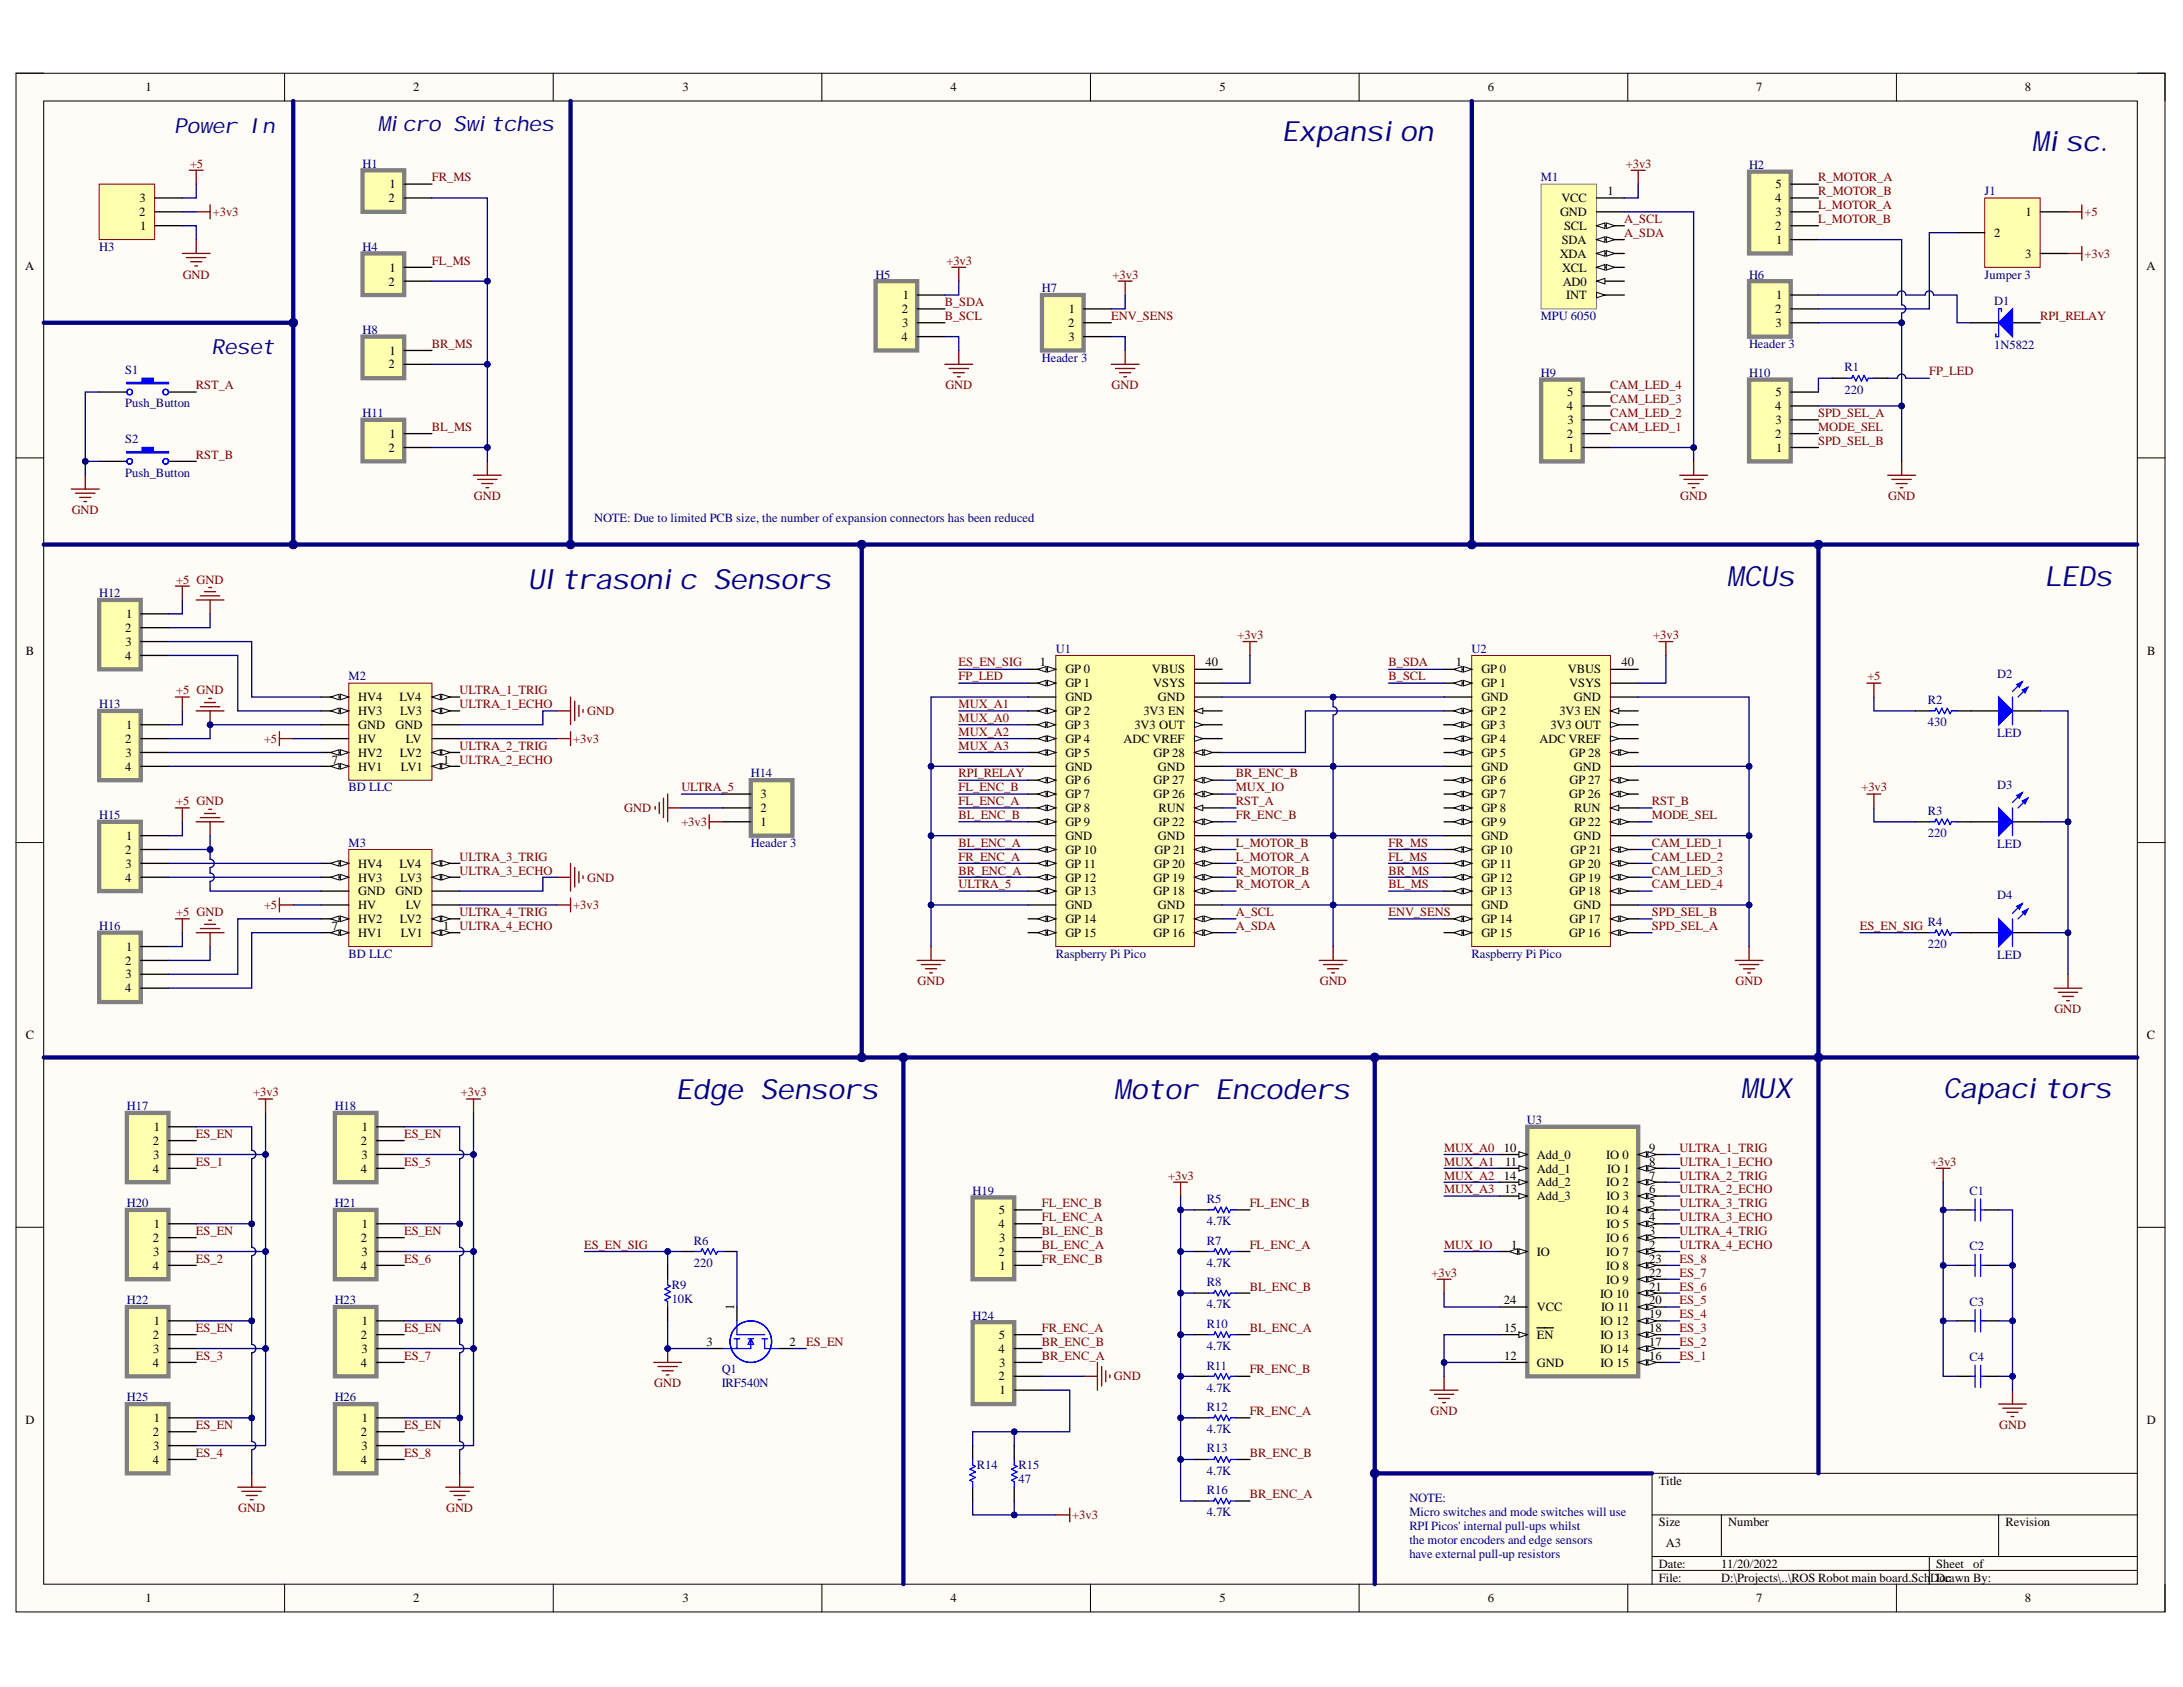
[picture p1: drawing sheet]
<svg xmlns="http://www.w3.org/2000/svg" width="279mm" height="216mm" viewBox="0 0 279 216" stroke-linecap="round" stroke-linejoin="round" font-family="sans-serif">
<defs><g id="words">
<g font-size="3.6" fill="#000080">
<text x="164.1" y="18.1">Expansion</text>
<text x="260.1" y="19.3">Misc.</text>
<text x="67.5" y="75.4">Ultrasonic Sensors</text>
<text x="221" y="75">MCUs</text>
<text x="261.7" y="75">LEDs</text>
<text x="86.5" y="140.7">Edge Sensors</text>
<text x="142.6" y="140.7">Motor Encoders</text>
<text x="222.8" y="140.5">MUX</text>
<text x="248.7" y="140.5">Capacitors</text>
</g>
<g font-size="2.7" fill="#000080">
<text x="22.3" y="17">Power In</text>
<text x="48.3" y="16.7">Micro Switches</text>
<text x="27.1" y="45.3">Reset</text>
</g>
<g font-size="1.6">
<text x="18.6" y="11.7">1</text>
<text x="52.9" y="11.7">2</text>
<text x="87.3" y="11.7">3</text>
<text x="121.6" y="11.7">4</text>
<text x="156.1" y="11.7">5</text>
<text x="190.4" y="11.7">6</text>
<text x="224.8" y="11.7">7</text>
<text x="259.2" y="11.7">8</text>
<text x="17.8" y="27.7">2</text>
<text x="17.8" y="25.9">3</text>
<text x="17.9" y="29.4">1</text>
<text x="49.7" y="25.9">2</text>
<text x="49.9" y="24.1">1</text>
<text x="199.7" y="27.7">GND</text>
<text x="199.8" y="25.9">VCC</text>
<text x="200.2" y="29.4">SCL</text>
<text x="205.8" y="25">1</text>
<text x="227.2" y="29.4">2</text>
<text x="227.2" y="25.9">4</text>
<text x="227.2" y="27.7">3</text>
<text x="227.2" y="24.1">5</text>
<text x="259.3" y="27.7">1</text>
<text x="3.2" y="34.5">A</text>
<text x="49.9" y="34.8">1</text>
<text x="199.6" y="33">XDA</text>
<text x="199.9" y="31.2">SDA</text>
<text x="199.9" y="34.8">XCL</text>
<text x="227.3" y="31.2">1</text>
<text x="255.2" y="30.3">2</text>
<text x="259.2" y="33">3</text>
<text x="274.7" y="34.5">A</text>
<text x="49.7" y="36.5">2</text>
<text x="115.4" y="40.1">2</text>
<text x="115.5" y="41.8">3</text>
<text x="115.5" y="38.3">1</text>
<text x="136.7" y="41.8">2</text>
<text x="136.8" y="40.1">1</text>
<text x="200" y="36.5">AD0</text>
<text x="200.5" y="38.3">INT</text>
<text x="227.2" y="40.1">2</text>
<text x="227.2" y="41.8">3</text>
<text x="227.3" y="38.3">1</text>
<text x="49.7" y="47.2">2</text>
<text x="49.9" y="45.4">1</text>
<text x="115.4" y="43.6">4</text>
<text x="136.8" y="43.6">3</text>
<text x="200.6" y="52.5">4</text>
<text x="200.6" y="50.7">5</text>
<text x="227.2" y="52.5">4</text>
<text x="227.2" y="50.7">5</text>
<text x="49.7" y="57.8">2</text>
<text x="49.9" y="56">1</text>
<text x="200.6" y="56">2</text>
<text x="200.6" y="54.3">3</text>
<text x="200.7" y="57.8">1</text>
<text x="227.2" y="56">2</text>
<text x="227.2" y="54.3">3</text>
<text x="227.3" y="57.8">1</text>
<text x="3.3" y="83.8">B</text>
<text x="16" y="80.9">2</text>
<text x="16.1" y="82.7">3</text>
<text x="16.2" y="79.1">1</text>
<text x="274.8" y="83.8">B</text>
<text x="16" y="84.4">4</text>
<text x="45.8" y="89.7">HV4</text>
<text x="51.1" y="89.7">LV4</text>
<text x="133.1" y="85.3">1</text>
<text x="136.4" y="89.7">GND</text>
<text x="136.4" y="86.2">GP 0</text>
<text x="136.4" y="88">GP 1</text>
<text x="147.4" y="86.2">VBUS</text>
<text x="147.6" y="88">VSYS</text>
<text x="148.2" y="89.7">GND</text>
<text x="154.3" y="85.3">40</text>
<text x="186.3" y="85.3">1</text>
<text x="189.6" y="89.7">GND</text>
<text x="189.6" y="86.2">GP 0</text>
<text x="189.6" y="88">GP 1</text>
<text x="200.7" y="86.2">VBUS</text>
<text x="200.9" y="88">VSYS</text>
<text x="201.4" y="89.7">GND</text>
<text x="207.5" y="85.3">40</text>
<text x="16" y="95.1">2</text>
<text x="16.2" y="93.3">1</text>
<text x="45.8" y="95.1">HV</text>
<text x="45.8" y="93.3">GND</text>
<text x="45.8" y="91.5">HV3</text>
<text x="50.6" y="93.3">GND</text>
<text x="51.2" y="91.5">LV3</text>
<text x="51.9" y="95.1">LV</text>
<text x="136.3" y="93.3">GP 3</text>
<text x="136.4" y="95.1">GP 4</text>
<text x="136.4" y="91.5">GP 2</text>
<text x="143.8" y="95.1">ADC VREF</text>
<text x="145.2" y="93.3">3V3 OUT</text>
<text x="146.3" y="91.5">3V3 EN</text>
<text x="189.6" y="93.3">GP 3</text>
<text x="189.6" y="95.1">GP 4</text>
<text x="189.6" y="91.5">GP 2</text>
<text x="197" y="95.1">ADC VREF</text>
<text x="198.4" y="93.3">3V3 OUT</text>
<text x="199.6" y="91.5">3V3 EN</text>
<text x="16" y="98.6">4</text>
<text x="16.1" y="96.8">3</text>
<text x="42.5" y="97.7">7</text>
<text x="45.8" y="98.6">HV1</text>
<text x="45.8" y="96.8">HV2</text>
<text x="51.2" y="96.8">LV2</text>
<text x="51.3" y="98.6">LV1</text>
<text x="56.7" y="97.7">1</text>
<text x="136.4" y="100.4">GP 6</text>
<text x="136.4" y="96.8">GP 5</text>
<text x="136.4" y="98.6">GND</text>
<text x="147.6" y="100.4">GP 27</text>
<text x="147.6" y="96.8">GP 28</text>
<text x="148.2" y="98.6">GND</text>
<text x="189.6" y="100.4">GP 6</text>
<text x="189.6" y="96.8">GP 5</text>
<text x="189.6" y="98.6">GND</text>
<text x="200.9" y="100.4">GP 27</text>
<text x="200.9" y="96.8">GP 28</text>
<text x="201.4" y="98.6">GND</text>
<text x="16.2" y="107.5">1</text>
<text x="97.3" y="105.7">1</text>
<text x="97.3" y="103.9">2</text>
<text x="97.3" y="102.2">3</text>
<text x="136.4" y="107.5">GND</text>
<text x="136.4" y="103.9">GP 8</text>
<text x="136.4" y="105.7">GP 9</text>
<text x="136.4" y="102.2">GP 7</text>
<text x="147.6" y="105.7">GP 22</text>
<text x="147.6" y="102.2">GP 26</text>
<text x="148.2" y="107.5">GND</text>
<text x="148.3" y="103.9">RUN</text>
<text x="189.6" y="107.5">GND</text>
<text x="189.6" y="103.9">GP 8</text>
<text x="189.6" y="105.7">GP 9</text>
<text x="189.6" y="102.2">GP 7</text>
<text x="200.9" y="102.2">GP 26</text>
<text x="200.9" y="105.7">GP 22</text>
<text x="201.4" y="107.5">GND</text>
<text x="201.5" y="103.9">RUN</text>
<text x="16" y="112.8">4</text>
<text x="16" y="109.3">2</text>
<text x="16.1" y="111">3</text>
<text x="45.8" y="112.8">HV3</text>
<text x="45.8" y="111">HV4</text>
<text x="51.1" y="111">LV4</text>
<text x="51.2" y="112.8">LV3</text>
<text x="136.4" y="111">GP 11</text>
<text x="136.4" y="112.8">GP 12</text>
<text x="136.4" y="109.3">GP 10</text>
<text x="147.6" y="111">GP 20</text>
<text x="147.6" y="112.8">GP 19</text>
<text x="147.8" y="109.3">GP 21</text>
<text x="189.6" y="111">GP 11</text>
<text x="189.6" y="112.8">GP 12</text>
<text x="189.6" y="109.3">GP 10</text>
<text x="200.9" y="111">GP 20</text>
<text x="200.9" y="112.8">GP 19</text>
<text x="201" y="109.3">GP 21</text>
<text x="42.5" y="119">7</text>
<text x="45.8" y="119.9">HV1</text>
<text x="45.8" y="118.1">HV2</text>
<text x="45.8" y="116.4">HV</text>
<text x="45.8" y="114.6">GND</text>
<text x="50.6" y="114.6">GND</text>
<text x="51.2" y="118.1">LV2</text>
<text x="51.3" y="119.9">LV1</text>
<text x="51.9" y="116.4">LV</text>
<text x="56.7" y="119">1</text>
<text x="136.4" y="118.1">GP 14</text>
<text x="136.4" y="119.9">GP 15</text>
<text x="136.4" y="114.6">GP 13</text>
<text x="136.4" y="116.4">GND</text>
<text x="147.6" y="118.1">GP 17</text>
<text x="147.6" y="119.9">GP 16</text>
<text x="147.6" y="114.6">GP 18</text>
<text x="148.2" y="116.4">GND</text>
<text x="189.6" y="118.1">GP 14</text>
<text x="189.6" y="119.9">GP 15</text>
<text x="189.6" y="114.6">GP 13</text>
<text x="189.6" y="116.4">GND</text>
<text x="200.9" y="119.9">GP 16</text>
<text x="200.9" y="118.1">GP 17</text>
<text x="200.9" y="114.6">GP 18</text>
<text x="201.4" y="116.4">GND</text>
<text x="16" y="123.5">2</text>
<text x="16.1" y="125.2">3</text>
<text x="16.2" y="121.7">1</text>
<text x="16" y="127">4</text>
<text x="3.3" y="133">C</text>
<text x="274.8" y="133">C</text>
<text x="19.6" y="146.5">2</text>
<text x="19.6" y="148.3">3</text>
<text x="19.7" y="144.7">1</text>
<text x="46.2" y="146.5">2</text>
<text x="46.3" y="148.3">3</text>
<text x="46.3" y="144.7">1</text>
<text x="192.5" y="147.4">10</text>
<text x="192.6" y="149.2">11</text>
<text x="196.7" y="148.3">Add_0</text>
<text x="205.6" y="148.3">IO 0</text>
<text x="211.1" y="147.4">9</text>
<text x="211.1" y="149.2">8</text>
<text x="19.6" y="150.1">4</text>
<text x="46.2" y="150.1">4</text>
<text x="127.9" y="155.4">5</text>
<text x="192.5" y="151">14</text>
<text x="192.6" y="152.7">13</text>
<text x="196.7" y="150.1">Add_1</text>
<text x="196.7" y="151.8">Add_2</text>
<text x="196.7" y="153.6">Add_3</text>
<text x="205.6" y="151.8">IO 2</text>
<text x="205.6" y="155.4">IO 4</text>
<text x="205.6" y="153.6">IO 3</text>
<text x="205.7" y="150.1">IO 1</text>
<text x="211.1" y="151">7</text>
<text x="211.1" y="152.7">6</text>
<text x="211.1" y="154.5">5</text>
<text x="19.6" y="158.9">2</text>
<text x="19.6" y="160.7">3</text>
<text x="19.7" y="157.2">1</text>
<text x="46.2" y="158.9">2</text>
<text x="46.3" y="160.7">3</text>
<text x="46.3" y="157.2">1</text>
<text x="127.8" y="160.7">2</text>
<text x="127.8" y="157.2">4</text>
<text x="127.9" y="158.9">3</text>
<text x="193.4" y="159.8">1</text>
<text x="196.7" y="160.7">IO</text>
<text x="205.6" y="158.9">IO 6</text>
<text x="205.6" y="160.7">IO 7</text>
<text x="205.6" y="157.2">IO 5</text>
<text x="211.1" y="156.3">4</text>
<text x="211.1" y="158.1">3</text>
<text x="211.1" y="159.8">2</text>
<text x="211.1" y="161.6">23</text>
<text x="19.6" y="162.5">4</text>
<text x="46.2" y="162.5">4</text>
<text x="94" y="167.6" transform="rotate(-90 94 167.6)">1</text>
<text x="127.9" y="162.5">1</text>
<text x="192.5" y="166.9">24</text>
<text x="196.7" y="167.8">VCC</text>
<text x="204.8" y="166.1">IO 10</text>
<text x="204.9" y="167.8">IO 11</text>
<text x="205.6" y="162.5">IO 8</text>
<text x="205.6" y="164.3">IO 9</text>
<text x="211.1" y="165.2">21</text>
<text x="211.1" y="166.9">20</text>
<text x="211.1" y="163.4">22</text>
<text x="19.6" y="171.3">2</text>
<text x="19.6" y="173.1">3</text>
<text x="19.7" y="169.6">1</text>
<text x="46.2" y="171.3">2</text>
<text x="46.3" y="173.1">3</text>
<text x="46.3" y="169.6">1</text>
<text x="90.4" y="172.2">3</text>
<text x="101" y="172.2">2</text>
<text x="127.8" y="173.1">4</text>
<text x="127.9" y="171.3">5</text>
<text x="192.5" y="170.4">15</text>
<text x="196.7" y="171.3">EN</text>
<text x="204.8" y="169.6">IO 12</text>
<text x="204.8" y="173.1">IO 14</text>
<text x="204.8" y="171.3">IO 13</text>
<text x="211.1" y="168.7">19</text>
<text x="211.1" y="170.4">18</text>
<text x="211.1" y="172.2">17</text>
<text x="19.6" y="174.9">4</text>
<text x="46.2" y="174.9">4</text>
<text x="127.8" y="176.7">2</text>
<text x="127.9" y="174.9">3</text>
<text x="127.9" y="178.4">1</text>
<text x="192.5" y="174">12</text>
<text x="196.7" y="174.9">GND</text>
<text x="204.8" y="174.9">IO 15</text>
<text x="211.1" y="174">16</text>
<text x="3.3" y="182.2">D</text>
<text x="19.6" y="183.8">2</text>
<text x="19.6" y="185.5">3</text>
<text x="19.7" y="182">1</text>
<text x="46.2" y="183.8">2</text>
<text x="46.3" y="185.5">3</text>
<text x="46.3" y="182">1</text>
<text x="274.8" y="182.2">D</text>
<text x="19.6" y="187.3">4</text>
<text x="46.2" y="187.3">4</text>
<text x="212.3" y="190">Title</text>
<text x="212.3" y="195.3">Size</text>
<text x="213.2" y="198">A3</text>
<text x="221.2" y="195.3">Number</text>
<text x="256.7" y="195.3">Revision</text>
<text x="212.3" y="200.6">Date:</text>
<text x="212.3" y="202.4">File:</text>
<text x="220.3" y="200.6">11/20/2022</text>
<text x="220.3" y="202.4">D:\Projects\..\ROS Robot main board.SchDDrawn By:</text>
<text x="247.8" y="200.6">Sheet</text>
<text x="248.2" y="202.4">oc</text>
<text x="252.5" y="200.6">of</text>
<text x="18.6" y="205.1">1</text>
<text x="52.9" y="205.1">2</text>
<text x="87.3" y="205.1">3</text>
<text x="121.6" y="205.1">4</text>
<text x="156.1" y="205.1">5</text>
<text x="190.4" y="205.1">6</text>
<text x="224.8" y="205.1">7</text>
<text x="259.2" y="205.1">8</text>
</g>
<g font-size="1.6" fill="#800000">
<text x="24.3" y="21.4">+5</text>
<text x="55.3" y="23.2">FR_MS</text>
<text x="208.1" y="21.4">+3v3</text>
<text x="232.7" y="23.2">R_MOTOR_A</text>
<text x="27.2" y="27.7">+3v3</text>
<text x="207.9" y="28.6">A_SCL</text>
<text x="232.7" y="25">R_MOTOR_B</text>
<text x="232.7" y="26.8">L_MOTOR_A</text>
<text x="232.7" y="28.6">L_MOTOR_B</text>
<text x="266.8" y="27.7">+5</text>
<text x="23.4" y="35.7">GND</text>
<text x="55.3" y="33.9">FL_MS</text>
<text x="121.1" y="33.9">+3v3</text>
<text x="142.4" y="35.7">+3v3</text>
<text x="207.9" y="30.3">A_SDA</text>
<text x="266.8" y="33">+3v3</text>
<text x="120.9" y="39.2">B_SDA</text>
<text x="120.9" y="41">B_SCL</text>
<text x="142.2" y="41">ENV_SENS</text>
<text x="261.1" y="41">RPI_RELAY</text>
<text x="55.3" y="44.5">BR_MS</text>
<text x="25.1" y="49.8">RST_A</text>
<text x="121" y="49.8">GND</text>
<text x="142.3" y="49.8">GND</text>
<text x="206.1" y="53.4">CAM_LED_2</text>
<text x="206.1" y="51.6">CAM_LED_3</text>
<text x="206.1" y="49.8">CAM_LED_4</text>
<text x="232.7" y="53.4">SPD_SEL_A</text>
<text x="246.9" y="48">FP_LED</text>
<text x="25.1" y="58.7">RST_B</text>
<text x="55.3" y="55.1">BL_MS</text>
<text x="206.1" y="55.1">CAM_LED_1</text>
<text x="232.7" y="55.1">MODE_SEL</text>
<text x="232.7" y="56.9">SPD_SEL_B</text>
<text x="9.2" y="65.8">GND</text>
<text x="60.6" y="64">GND</text>
<text x="215.1" y="64">GND</text>
<text x="241.7" y="64">GND</text>
<text x="22.5" y="74.7">+5 GND</text>
<text x="158.4" y="81.8">+3v3</text>
<text x="211.6" y="81.8">+3v3</text>
<text x="22.5" y="88.8">+5 GND</text>
<text x="58.8" y="88.8">ULTRA_1_TRIG</text>
<text x="122.7" y="85.3">ES_EN_SIG</text>
<text x="122.7" y="87.1">FP_LED</text>
<text x="177.7" y="85.3">B_SDA</text>
<text x="177.7" y="87.1">B_SCL</text>
<text x="239" y="87.1">+5</text>
<text x="33.8" y="95.1">+5</text>
<text x="58.8" y="95.9">ULTRA_2_TRIG</text>
<text x="58.8" y="90.6">ULTRA_1_ECHO</text>
<text x="73.4" y="95.1">+3v3</text>
<text x="75.2" y="91.5">GND</text>
<text x="122.7" y="90.6">MUX_A1</text>
<text x="122.7" y="92.4">MUX_A0</text>
<text x="122.7" y="94.2">MUX_A2</text>
<text x="122.7" y="95.9">MUX_A3</text>
<text x="58.8" y="97.7">ULTRA_2_ECHO</text>
<text x="87.2" y="101.3">ULTRA_5</text>
<text x="122.7" y="99.5">RPI_RELAY</text>
<text x="122.7" y="101.3">FL_ENC_B</text>
<text x="158.2" y="99.5">BR_ENC_B</text>
<text x="158.2" y="101.3">MUX_IO</text>
<text x="238.2" y="101.3">+3v3</text>
<text x="22.5" y="103.1">+5 GND</text>
<text x="79.9" y="103.9">GND</text>
<text x="87.2" y="105.7">+3v3</text>
<text x="122.7" y="104.8">BL_ENC_B</text>
<text x="122.7" y="103.1">FL_ENC_A</text>
<text x="158.2" y="104.8">FR_ENC_B</text>
<text x="158.2" y="103.1">RST_A</text>
<text x="211.4" y="104.8">MODE_SEL</text>
<text x="211.4" y="103.1">RST_B</text>
<text x="58.8" y="111.9">ULTRA_3_ECHO</text>
<text x="58.8" y="110.2">ULTRA_3_TRIG</text>
<text x="75.2" y="112.8">GND</text>
<text x="122.7" y="111.9">BR_ENC_A</text>
<text x="122.7" y="110.2">FR_ENC_A</text>
<text x="122.7" y="108.4">BL_ENC_A</text>
<text x="122.7" y="113.7">ULTRA_5</text>
<text x="158.2" y="113.7">R_MOTOR_A</text>
<text x="158.2" y="111.9">R_MOTOR_B</text>
<text x="158.2" y="110.2">L_MOTOR_A</text>
<text x="158.2" y="108.4">L_MOTOR_B</text>
<text x="177.7" y="108.4">FR_MS</text>
<text x="177.7" y="110.2">FL_MS</text>
<text x="177.7" y="111.9">BR_MS</text>
<text x="177.7" y="113.7">BL_MS</text>
<text x="211.4" y="108.4">CAM_LED_1</text>
<text x="211.4" y="110.2">CAM_LED_2</text>
<text x="211.4" y="111.9">CAM_LED_3</text>
<text x="211.4" y="113.7">CAM_LED_4</text>
<text x="22.5" y="117.3">+5 GND</text>
<text x="33.8" y="116.4">+5</text>
<text x="58.8" y="119">ULTRA_4_ECHO</text>
<text x="58.8" y="117.3">ULTRA_4_TRIG</text>
<text x="73.4" y="116.4">+3v3</text>
<text x="158.2" y="117.3">A_SCL</text>
<text x="158.2" y="119">A_SDA</text>
<text x="177.7" y="117.3">ENV_SENS</text>
<text x="211.4" y="119">SPD_SEL_A</text>
<text x="211.4" y="117.3">SPD_SEL_B</text>
<text x="238" y="119">ES_EN_SIG</text>
<text x="117.4" y="126.1">GND</text>
<text x="168.9" y="126.1">GND</text>
<text x="222.1" y="126.1">GND</text>
<text x="262.9" y="129.6">GND</text>
<text x="32.4" y="140.3">+3v3</text>
<text x="59" y="140.3">+3v3</text>
<text x="25.1" y="145.6">ES_EN</text>
<text x="25.1" y="149.2">ES_1</text>
<text x="51.7" y="145.6">ES_EN</text>
<text x="51.7" y="149.2">ES_5</text>
<text x="184.8" y="147.4">MUX_A0</text>
<text x="184.8" y="149.2">MUX_A1</text>
<text x="215" y="149.2">ULTRA_1_ECHO</text>
<text x="215" y="147.4">ULTRA_1_TRIG</text>
<text x="247.1" y="149.2">+3v3</text>
<text x="133.4" y="154.5">FL_ENC_B</text>
<text x="149.5" y="151">+3v3</text>
<text x="160" y="154.5">FL_ENC_B</text>
<text x="184.8" y="151">MUX_A2</text>
<text x="184.8" y="152.7">MUX_A3</text>
<text x="215" y="154.5">ULTRA_3_TRIG</text>
<text x="215" y="152.7">ULTRA_2_ECHO</text>
<text x="215" y="151">ULTRA_2_TRIG</text>
<text x="25.1" y="158.1">ES_EN</text>
<text x="25.1" y="161.6">ES_2</text>
<text x="51.7" y="158.1">ES_EN</text>
<text x="51.7" y="161.6">ES_6</text>
<text x="74.8" y="159.8">ES_EN_SIG</text>
<text x="133.4" y="161.6">FR_ENC_B</text>
<text x="133.4" y="159.8">BL_ENC_A</text>
<text x="133.4" y="158.1">BL_ENC_B</text>
<text x="133.4" y="156.3">FL_ENC_A</text>
<text x="160" y="159.8">FL_ENC_A</text>
<text x="184.8" y="159.8">MUX_IO</text>
<text x="215" y="161.6">ES_8</text>
<text x="215" y="156.3">ULTRA_3_ECHO</text>
<text x="215" y="159.8">ULTRA_4_ECHO</text>
<text x="215" y="158.1">ULTRA_4_TRIG</text>
<text x="160" y="165.2">BL_ENC_B</text>
<text x="183.2" y="163.4">+3v3</text>
<text x="215" y="163.4">ES_7</text>
<text x="215" y="165.2">ES_6</text>
<text x="215" y="166.9">ES_5</text>
<text x="25.1" y="170.4">ES_EN</text>
<text x="51.7" y="170.4">ES_EN</text>
<text x="103.2" y="172.2">ES_EN</text>
<text x="133.4" y="172.2">BR_ENC_B</text>
<text x="133.4" y="170.4">FR_ENC_A</text>
<text x="160" y="170.4">BL_ENC_A</text>
<text x="215" y="168.7">ES_4</text>
<text x="215" y="170.4">ES_3</text>
<text x="215" y="172.2">ES_2</text>
<text x="25.1" y="174">ES_3</text>
<text x="51.7" y="174">ES_7</text>
<text x="83.7" y="177.6">GND</text>
<text x="133.4" y="174">BR_ENC_A</text>
<text x="142.6" y="176.7">GND</text>
<text x="160" y="175.8">FR_ENC_B</text>
<text x="215" y="174">ES_1</text>
<text x="25.1" y="182.9">ES_EN</text>
<text x="51.7" y="182.9">ES_EN</text>
<text x="160" y="181.1">FR_ENC_A</text>
<text x="183.1" y="181.1">GND</text>
<text x="255.9" y="182.9">GND</text>
<text x="25.1" y="186.4">ES_4</text>
<text x="51.7" y="186.4">ES_8</text>
<text x="160" y="191.8">BR_ENC_A</text>
<text x="160" y="186.4">BR_ENC_B</text>
<text x="30.5" y="193.5">GND</text>
<text x="57.1" y="193.5">GND</text>
<text x="137.2" y="194.4">+3v3</text>
</g>
<g font-size="1.6" fill="#000080">
<text x="46.4" y="21.4">H1</text>
<text x="197.2" y="23.2">M1</text>
<text x="223.9" y="21.6">H2</text>
<text x="254" y="25">J1</text>
<text x="12.7" y="32.1">H3</text>
<text x="46.4" y="32.1">H4</text>
<text x="112" y="35.7">H5</text>
<text x="223.9" y="35.7">H6</text>
<text x="254" y="35.7">Jumper 3</text>
<text x="133.4" y="37.4">H7</text>
<text x="197.2" y="41">MPU 6050</text>
<text x="255.2" y="39">D1</text>
<text x="16" y="47.9">S1</text>
<text x="46.4" y="42.7">H8</text>
<text x="133.4" y="46.3">Header 3</text>
<text x="223.9" y="44.5">Header 3</text>
<text x="236.1" y="47.5">R1</text>
<text x="255.2" y="44.7">1N5822</text>
<text x="16" y="52.1">Push_Button</text>
<text x="46.4" y="53.4">H11</text>
<text x="197.2" y="48.3">H9</text>
<text x="223.9" y="48.3">H10</text>
<text x="236.1" y="50.4">220</text>
<text x="16" y="56.8">S2</text>
<text x="16" y="61">Push_Button</text>
<text x="76" y="66.9">NOTE: Due to limited PCB size, the number of expansion connectors has been reduced</text>
<text x="12.7" y="76.5">H12</text>
<text x="135.1" y="83.5">U1</text>
<text x="188.3" y="83.5">U2</text>
<text x="44.6" y="87.1">M2</text>
<text x="255.6" y="86.7">D2</text>
<text x="12.7" y="90.6">H13</text>
<text x="246.7" y="90.1">R2</text>
<text x="246.7" y="92.9">430</text>
<text x="255.6" y="94.3">LED</text>
<text x="44.6" y="101.3">BD LLC</text>
<text x="96.1" y="99.5">H14</text>
<text x="255.6" y="100.9">D3</text>
<text x="12.7" y="104.8">H15</text>
<text x="246.7" y="104.3">R3</text>
<text x="246.7" y="107.2">220</text>
<text x="44.6" y="108.4">M3</text>
<text x="96.1" y="108.4">Header 3</text>
<text x="255.6" y="108.5">LED</text>
<text x="12.7" y="119">H16</text>
<text x="246.7" y="118.5">R4</text>
<text x="255.6" y="115.1">D4</text>
<text x="44.6" y="122.6">BD LLC</text>
<text x="135.1" y="122.6">Raspberry Pi Pico</text>
<text x="188.3" y="122.6">Raspberry Pi Pico</text>
<text x="246.7" y="121.3">220</text>
<text x="255.6" y="122.8">LED</text>
<text x="16.2" y="142.1">H17</text>
<text x="42.8" y="142.1">H18</text>
<text x="195.4" y="143.9">U3</text>
<text x="16.2" y="154.5">H20</text>
<text x="42.8" y="154.5">H21</text>
<text x="124.5" y="152.9">H19</text>
<text x="154.5" y="154">R5</text>
<text x="252.1" y="152.9">C1</text>
<text x="88.8" y="159.3">R6</text>
<text x="154.5" y="156.8">4.7K</text>
<text x="154.5" y="159.3">R7</text>
<text x="252.1" y="160">C2</text>
<text x="16.2" y="166.9">H22</text>
<text x="42.8" y="166.9">H23</text>
<text x="86" y="165">R9</text>
<text x="86" y="166.7">10K</text>
<text x="88.8" y="162.1">220</text>
<text x="154.5" y="162.1">4.7K</text>
<text x="154.5" y="164.6">R8</text>
<text x="154.5" y="167.4">4.7K</text>
<text x="252.1" y="167.1">C3</text>
<text x="124.5" y="168.9">H24</text>
<text x="154.5" y="169.9">R10</text>
<text x="154.5" y="172.8">4.7K</text>
<text x="16.2" y="179.3">H25</text>
<text x="42.8" y="179.3">H26</text>
<text x="92.4" y="175.8">Q1</text>
<text x="92.4" y="177.6">IRF540N</text>
<text x="154.5" y="175.3">R11</text>
<text x="154.5" y="178.1">4.7K</text>
<text x="252.1" y="174.2">C4</text>
<text x="154.5" y="180.6">R12</text>
<text x="154.5" y="183.4">4.7K</text>
<text x="154.5" y="185.9">R13</text>
<text x="125" y="188">R14</text>
<text x="130.3" y="188">R15</text>
<text x="130.3" y="189.8">47</text>
<text x="154.5" y="188.8">4.7K</text>
<text x="154.5" y="191.2">R16</text>
<text x="154.5" y="194">4.7K</text>
<text x="180.4" y="192.3">NOTE:</text>
<text x="180.4" y="194">Micro switches and mode switches will use</text>
<text x="180.4" y="195.8">RPI Picos' internal pull-ups whilst</text>
<text x="180.4" y="197.6">the motor encoders and edge sensors</text>
<text x="180.4" y="199.4">have external pull-up resistors</text>
</g>
</g></defs>
<path d="M2.1 9.4h275v196.9h-275z" fill-rule="evenodd" fill="#fffcf8"/>
<path d="M2.1 9.4h275v196.9h-275z" fill="none" stroke="#000" stroke-width=".13"/>
<path d="M5.6 12.9h268v189.8h-268z" fill-rule="evenodd" fill="#fffcf8"/>
<g fill="none" stroke="#000" stroke-width=".13">
<path d="M2 9.4h3.6M5.6 12.9h268v189.8h-268zM36.4 9.4v3.5M70.8 9.4v3.5M105.2 9.4v3.5M139.6 9.4v3.5M174 9.4v3.5M208.3 9.4v3.5M242.7 9.4v3.5M273.6 9.4h3.5v3.5M2 58.6h3.6M273.6 58.6h3.5"/>
<path d="M2 107.8h3.6M273.6 107.8h3.5M2 157.1h3.6M273.6 157.1h3.5M211.4 193.9h62.2M211.4 199.2h62.2M220.3 193.9v5.3M246.9 199.2v3.5M255.8 193.9v5.3M273.6 188.6h-62.2v14.1M36.4 202.7v3.6M70.8 202.7v3.6"/>
<path d="M105.2 202.7v3.6M139.6 202.7v3.6M174 202.7v3.6M208.3 202.7v3.6M211.4 201h62.2M242.7 202.7v3.6M277.1 202.7v3.6"/>
</g>
<path d="M12.7 23.6h7.1v7.1h-7.1z" fill-rule="evenodd" fill="#ffffb0"/>
<path d="M12.7 23.6h7.1v7.1h-7.1z" fill="none" stroke="#800000" stroke-width=".13"/>
<path d="M19.8 28.9h3.5M19.8 27.1h3.5M19.8 25.3h3.5" fill="none" stroke="#000" stroke-width=".17"/>
<path d="M23.3 32.4h3.6M23.9 33h2.5M24.2 21.8h1.8M24.4 33.5h1.4M24.9 34h.4M25.1 21.8v1.8M25.1 30.7v1.7M25.1 27.1h1.8M26.9 26.2v1.8" fill="none" stroke="#800000" stroke-width=".17"/>
<path d="M188.4 83.9h17.7v37.2h-17.7z" fill-rule="evenodd" fill="#ffffb0"/>
<path d="M188.4 83.9h17.7v37.2h-17.7z" fill="none" stroke="#800000" stroke-width=".13"/>
<path d="M206.1 117.6h3.6" fill="none" stroke="#000" stroke-width=".17"/>
<path d="M206.1 117.6l1.1-.4v.7z" fill="#f8fcff"/>
<path d="M206.1 117.6l1.1-.4v.7z" fill="none" stroke="#000" stroke-width=".13"/>
<path d="M207.4 117.2l1 .4-1 .3z" fill="#f8fcff"/>
<path d="M207.4 117.2l1 .4-1 .3z" fill="none" stroke="#000" stroke-width=".13"/>
<path d="M206.1 119.4h3.6" fill="none" stroke="#000" stroke-width=".17"/>
<path d="M206.1 119.4l1.1-.4v.7z" fill="#f8fcff"/>
<path d="M206.1 119.4l1.1-.4v.7z" fill="none" stroke="#000" stroke-width=".13"/>
<path d="M207.4 119l1 .4-1 .3z" fill="#f8fcff"/>
<path d="M207.4 119l1 .4-1 .3z" fill="none" stroke="#000" stroke-width=".13"/>
<path d="M206.1 114h3.6" fill="none" stroke="#000" stroke-width=".17"/>
<path d="M206.1 114l1.1-.3v.7z" fill="#f8fcff"/>
<path d="M206.1 114l1.1-.3v.7z" fill="none" stroke="#000" stroke-width=".13"/>
<path d="M207.4 113.7l1 .3-1 .4z" fill="#f8fcff"/>
<path d="M207.4 113.7l1 .3-1 .4z" fill="none" stroke="#000" stroke-width=".13"/>
<path d="M206.1 115.8h3.6M206.1 110.5h3.6" fill="none" stroke="#000" stroke-width=".17"/>
<path d="M206.1 110.5l1.1-.4v.8z" fill="#f8fcff"/>
<path d="M206.1 110.5l1.1-.4v.8z" fill="none" stroke="#000" stroke-width=".13"/>
<path d="M207.4 110.1l1 .4-1 .4z" fill="#f8fcff"/>
<path d="M207.4 110.1l1 .4-1 .4z" fill="none" stroke="#000" stroke-width=".13"/>
<path d="M206.1 112.3h3.6" fill="none" stroke="#000" stroke-width=".17"/>
<path d="M206.1 112.3l1.1-.4v.7z" fill="#f8fcff"/>
<path d="M206.1 112.3l1.1-.4v.7z" fill="none" stroke="#000" stroke-width=".13"/>
<path d="M207.4 111.9l1 .4-1 .3z" fill="#f8fcff"/>
<path d="M207.4 111.9l1 .4-1 .3z" fill="none" stroke="#000" stroke-width=".13"/>
<path d="M206.1 107h3.6M206.1 108.7h3.6" fill="none" stroke="#000" stroke-width=".17"/>
<path d="M206.1 108.7l1.1-.3v.7z" fill="#f8fcff"/>
<path d="M206.1 108.7l1.1-.3v.7z" fill="none" stroke="#000" stroke-width=".13"/>
<path d="M207.4 108.4l1 .3-1 .4z" fill="#f8fcff"/>
<path d="M207.4 108.4l1 .3-1 .4z" fill="none" stroke="#000" stroke-width=".13"/>
<path d="M206.1 105.2h3.6" fill="none" stroke="#000" stroke-width=".17"/>
<path d="M206.1 105.2l1.1-.4v.7z" fill="#f8fcff"/>
<path d="M206.1 105.2l1.1-.4v.7z" fill="none" stroke="#000" stroke-width=".13"/>
<path d="M207.4 104.8l1 .4-1 .3z" fill="#f8fcff"/>
<path d="M207.4 104.8l1 .4-1 .3z" fill="none" stroke="#000" stroke-width=".13"/>
<path d="M206.1 99.8h3.6" fill="none" stroke="#000" stroke-width=".17"/>
<path d="M206.1 99.8l1.1-.3v.7z" fill="#f8fcff"/>
<path d="M206.1 99.8l1.1-.3v.7z" fill="none" stroke="#000" stroke-width=".13"/>
<path d="M207.4 99.5l1 .3-1 .4z" fill="#f8fcff"/>
<path d="M207.4 99.5l1 .3-1 .4z" fill="none" stroke="#000" stroke-width=".13"/>
<path d="M206.1 101.6h3.6" fill="none" stroke="#000" stroke-width=".17"/>
<path d="M206.1 101.6l1.1-.3v.7z" fill="#f8fcff"/>
<path d="M206.1 101.6l1.1-.3v.7z" fill="none" stroke="#000" stroke-width=".13"/>
<path d="M207.4 101.3l1 .3-1 .4z" fill="#f8fcff"/>
<path d="M207.4 101.3l1 .3-1 .4z" fill="none" stroke="#000" stroke-width=".13"/>
<path d="M206.1 96.3h3.6" fill="none" stroke="#000" stroke-width=".17"/>
<path d="M206.1 96.3l1.1-.4v.8z" fill="#f8fcff"/>
<path d="M206.1 96.3l1.1-.4v.8z" fill="none" stroke="#000" stroke-width=".13"/>
<path d="M207.4 95.9l1 .4-1 .4z" fill="#f8fcff"/>
<path d="M207.4 95.9l1 .4-1 .4z" fill="none" stroke="#000" stroke-width=".13"/>
<path d="M206.1 98.1h3.6M206.1 92.8h3.6" fill="none" stroke="#000" stroke-width=".17"/>
<path d="M206.1 92.4l1.1 .4-1.1 .3z" fill="#f8fcff"/>
<path d="M206.1 92.4l1.1 .4-1.1 .3z" fill="none" stroke="#000" stroke-width=".13"/>
<path d="M206.1 94.5h3.6" fill="none" stroke="#000" stroke-width=".17"/>
<path d="M206.1 94.2l1.1 .3-1.1 .4z" fill="#f8fcff"/>
<path d="M206.1 94.2l1.1 .3-1.1 .4z" fill="none" stroke="#000" stroke-width=".13"/>
<path d="M206.1 89.2h3.6M206.1 85.7h3.6M206.1 87.4h3.6M184.8 117.6h3.6" fill="none" stroke="#000" stroke-width=".17"/>
<path d="M187.3 117.2l1.1 .4-1.1 .3z" fill="#f8fcff"/>
<path d="M187.3 117.2l1.1 .4-1.1 .3z" fill="none" stroke="#000" stroke-width=".13"/>
<path d="M186.1 117.6l1-.4v.7z" fill="#f8fcff"/>
<path d="M186.1 117.6l1-.4v.7z" fill="none" stroke="#000" stroke-width=".13"/>
<path d="M184.8 119.4h3.6" fill="none" stroke="#000" stroke-width=".17"/>
<path d="M187.3 119l1.1 .4-1.1 .3z" fill="#f8fcff"/>
<path d="M187.3 119l1.1 .4-1.1 .3z" fill="none" stroke="#000" stroke-width=".13"/>
<path d="M186.1 119.4l1-.4v.7z" fill="#f8fcff"/>
<path d="M186.1 119.4l1-.4v.7z" fill="none" stroke="#000" stroke-width=".13"/>
<path d="M184.8 114h3.6" fill="none" stroke="#000" stroke-width=".17"/>
<path d="M187.3 113.7l1.1 .3-1.1 .4z" fill="#f8fcff"/>
<path d="M187.3 113.7l1.1 .3-1.1 .4z" fill="none" stroke="#000" stroke-width=".13"/>
<path d="M186.1 114l1-.3v.7z" fill="#f8fcff"/>
<path d="M186.1 114l1-.3v.7z" fill="none" stroke="#000" stroke-width=".13"/>
<path d="M184.8 115.8h3.6M184.8 110.5h3.6" fill="none" stroke="#000" stroke-width=".17"/>
<path d="M187.3 110.1l1.1 .4-1.1 .4z" fill="#f8fcff"/>
<path d="M187.3 110.1l1.1 .4-1.1 .4z" fill="none" stroke="#000" stroke-width=".13"/>
<path d="M186.1 110.5l1-.4v.8z" fill="#f8fcff"/>
<path d="M186.1 110.5l1-.4v.8z" fill="none" stroke="#000" stroke-width=".13"/>
<path d="M184.8 112.3h3.6" fill="none" stroke="#000" stroke-width=".17"/>
<path d="M187.3 111.9l1.1 .4-1.1 .3z" fill="#f8fcff"/>
<path d="M187.3 111.9l1.1 .4-1.1 .3z" fill="none" stroke="#000" stroke-width=".13"/>
<path d="M186.1 112.3l1-.4v.7z" fill="#f8fcff"/>
<path d="M186.1 112.3l1-.4v.7z" fill="none" stroke="#000" stroke-width=".13"/>
<path d="M184.8 107h3.6M184.8 108.7h3.6" fill="none" stroke="#000" stroke-width=".17"/>
<path d="M187.3 108.4l1.1 .3-1.1 .4z" fill="#f8fcff"/>
<path d="M187.3 108.4l1.1 .3-1.1 .4z" fill="none" stroke="#000" stroke-width=".13"/>
<path d="M186.1 108.7l1-.3v.7z" fill="#f8fcff"/>
<path d="M186.1 108.7l1-.3v.7z" fill="none" stroke="#000" stroke-width=".13"/>
<path d="M184.8 103.4h3.6" fill="none" stroke="#000" stroke-width=".17"/>
<path d="M187.3 103l1.1 .4-1.1 .3z" fill="#f8fcff"/>
<path d="M187.3 103l1.1 .4-1.1 .3z" fill="none" stroke="#000" stroke-width=".13"/>
<path d="M186.1 103.4l1-.4v.7z" fill="#f8fcff"/>
<path d="M186.1 103.4l1-.4v.7z" fill="none" stroke="#000" stroke-width=".13"/>
<path d="M184.8 105.2h3.6" fill="none" stroke="#000" stroke-width=".17"/>
<path d="M187.3 104.8l1.1 .4-1.1 .3z" fill="#f8fcff"/>
<path d="M187.3 104.8l1.1 .4-1.1 .3z" fill="none" stroke="#000" stroke-width=".13"/>
<path d="M186.1 105.2l1-.4v.7z" fill="#f8fcff"/>
<path d="M186.1 105.2l1-.4v.7z" fill="none" stroke="#000" stroke-width=".13"/>
<path d="M184.8 99.8h3.6" fill="none" stroke="#000" stroke-width=".17"/>
<path d="M187.3 99.5l1.1 .3-1.1 .4z" fill="#f8fcff"/>
<path d="M187.3 99.5l1.1 .3-1.1 .4z" fill="none" stroke="#000" stroke-width=".13"/>
<path d="M186.1 99.8l1-.3v.7z" fill="#f8fcff"/>
<path d="M186.1 99.8l1-.3v.7z" fill="none" stroke="#000" stroke-width=".13"/>
<path d="M184.8 101.6h3.6" fill="none" stroke="#000" stroke-width=".17"/>
<path d="M187.3 101.3l1.1 .3-1.1 .4z" fill="#f8fcff"/>
<path d="M187.3 101.3l1.1 .3-1.1 .4z" fill="none" stroke="#000" stroke-width=".13"/>
<path d="M186.1 101.6l1-.3v.7z" fill="#f8fcff"/>
<path d="M186.1 101.6l1-.3v.7z" fill="none" stroke="#000" stroke-width=".13"/>
<path d="M184.8 96.3h3.6" fill="none" stroke="#000" stroke-width=".17"/>
<path d="M187.3 95.9l1.1 .4-1.1 .4z" fill="#f8fcff"/>
<path d="M187.3 95.9l1.1 .4-1.1 .4z" fill="none" stroke="#000" stroke-width=".13"/>
<path d="M186.1 96.3l1-.4v.8z" fill="#f8fcff"/>
<path d="M186.1 96.3l1-.4v.8z" fill="none" stroke="#000" stroke-width=".13"/>
<path d="M184.8 92.8h3.5M184.8 98.1h3.6" fill="none" stroke="#000" stroke-width=".17"/>
<path d="M187.3 92.4l1 .4-1 .3z" fill="#f8fcff"/>
<path d="M187.3 92.4l1 .4-1 .3z" fill="none" stroke="#000" stroke-width=".13"/>
<path d="M186 92.8l1.1-.4v.7z" fill="#f8fcff"/>
<path d="M186 92.8l1.1-.4v.7z" fill="none" stroke="#000" stroke-width=".13"/>
<path d="M184.8 94.5h3.6" fill="none" stroke="#000" stroke-width=".17"/>
<path d="M187.3 94.2l1.1 .3-1.1 .4z" fill="#f8fcff"/>
<path d="M187.3 94.2l1.1 .3-1.1 .4z" fill="none" stroke="#000" stroke-width=".13"/>
<path d="M186.1 94.5l1-.3v.7z" fill="#f8fcff"/>
<path d="M186.1 94.5l1-.3v.7z" fill="none" stroke="#000" stroke-width=".13"/>
<path d="M184.8 89.2h3.6M184.8 91h3.6" fill="none" stroke="#000" stroke-width=".17"/>
<path d="M187.3 90.6l1.1 .4-1.1 .3z" fill="#f8fcff"/>
<path d="M187.3 90.6l1.1 .4-1.1 .3z" fill="none" stroke="#000" stroke-width=".13"/>
<path d="M186.1 91l1-.4v.7z" fill="#f8fcff"/>
<path d="M186.1 91l1-.4v.7z" fill="none" stroke="#000" stroke-width=".13"/>
<path d="M184.8 85.7h3.6" fill="none" stroke="#000" stroke-width=".17"/>
<path d="M187.3 85.3l1.1 .4-1.1 .3z" fill="#f8fcff"/>
<path d="M187.3 85.3l1.1 .4-1.1 .3z" fill="none" stroke="#000" stroke-width=".13"/>
<path d="M186.1 85.7l1-.4v.7z" fill="#f8fcff"/>
<path d="M186.1 85.7l1-.4v.7z" fill="none" stroke="#000" stroke-width=".13"/>
<path d="M184.8 87.4h3.6" fill="none" stroke="#000" stroke-width=".17"/>
<path d="M187.3 87.1l1.1 .3-1.1 .4z" fill="#f8fcff"/>
<path d="M187.3 87.1l1.1 .3-1.1 .4z" fill="none" stroke="#000" stroke-width=".13"/>
<path d="M186.1 87.4l1-.3v.7z" fill="#f8fcff"/>
<path d="M186.1 87.4l1-.3v.7z" fill="none" stroke="#000" stroke-width=".13"/>
<path d="M206.1 103.4h3.6" fill="none" stroke="#000" stroke-width=".17"/>
<path d="M206.1 103.4l1.1-.4v.7z" fill="#f8fcff"/>
<path d="M206.1 103.4l1.1-.4v.7z" fill="none" stroke="#000" stroke-width=".13"/>
<path d="M206.1 91h3.6" fill="none" stroke="#000" stroke-width=".17"/>
<path d="M206.1 91l1.1-.4v.7z" fill="#f8fcff"/>
<path d="M206.1 91l1.1-.4v.7z" fill="none" stroke="#000" stroke-width=".13"/>
<path d="M135.1 83.9h17.8v37.2h-17.8z" fill-rule="evenodd" fill="#ffffb0"/>
<path d="M135.1 83.9h17.8v37.2h-17.8z" fill="none" stroke="#800000" stroke-width=".13"/>
<path d="M152.9 117.6h3.5" fill="none" stroke="#000" stroke-width=".17"/>
<path d="M152.9 117.6l1-.4v.7z" fill="#f8fcff"/>
<path d="M152.9 117.6l1-.4v.7z" fill="none" stroke="#000" stroke-width=".13"/>
<path d="M154.1 117.2l1.1 .4-1.1 .3z" fill="#f8fcff"/>
<path d="M154.1 117.2l1.1 .4-1.1 .3z" fill="none" stroke="#000" stroke-width=".13"/>
<path d="M152.9 119.4h3.5" fill="none" stroke="#000" stroke-width=".17"/>
<path d="M152.9 119.4l1-.4v.7z" fill="#f8fcff"/>
<path d="M152.9 119.4l1-.4v.7z" fill="none" stroke="#000" stroke-width=".13"/>
<path d="M154.1 119l1.1 .4-1.1 .3z" fill="#f8fcff"/>
<path d="M154.1 119l1.1 .4-1.1 .3z" fill="none" stroke="#000" stroke-width=".13"/>
<path d="M152.9 114h3.5" fill="none" stroke="#000" stroke-width=".17"/>
<path d="M152.9 114l1-.3v.7z" fill="#f8fcff"/>
<path d="M152.9 114l1-.3v.7z" fill="none" stroke="#000" stroke-width=".13"/>
<path d="M154.1 113.7l1.1 .3-1.1 .4z" fill="#f8fcff"/>
<path d="M154.1 113.7l1.1 .3-1.1 .4z" fill="none" stroke="#000" stroke-width=".13"/>
<path d="M152.9 115.8h3.5M152.9 110.5h3.5" fill="none" stroke="#000" stroke-width=".17"/>
<path d="M152.9 110.5l1-.4v.7z" fill="#f8fcff"/>
<path d="M152.9 110.5l1-.4v.7z" fill="none" stroke="#000" stroke-width=".13"/>
<path d="M154.1 110.1l1.1 .4-1.1 .3z" fill="#f8fcff"/>
<path d="M154.1 110.1l1.1 .4-1.1 .3z" fill="none" stroke="#000" stroke-width=".13"/>
<path d="M152.9 112.3h3.5" fill="none" stroke="#000" stroke-width=".17"/>
<path d="M152.9 112.3l1-.4v.7z" fill="#f8fcff"/>
<path d="M152.9 112.3l1-.4v.7z" fill="none" stroke="#000" stroke-width=".13"/>
<path d="M154.1 111.9l1.1 .4-1.1 .3z" fill="#f8fcff"/>
<path d="M154.1 111.9l1.1 .4-1.1 .3z" fill="none" stroke="#000" stroke-width=".13"/>
<path d="M152.9 106.9h3.5M152.9 108.7h3.5" fill="none" stroke="#000" stroke-width=".17"/>
<path d="M152.9 108.7l1-.3v.7z" fill="#f8fcff"/>
<path d="M152.9 108.7l1-.3v.7z" fill="none" stroke="#000" stroke-width=".13"/>
<path d="M154.1 108.4l1.1 .3-1.1 .4z" fill="#f8fcff"/>
<path d="M154.1 108.4l1.1 .3-1.1 .4z" fill="none" stroke="#000" stroke-width=".13"/>
<path d="M152.9 105.2h3.5" fill="none" stroke="#000" stroke-width=".17"/>
<path d="M152.9 105.2l1-.4v.7z" fill="#f8fcff"/>
<path d="M152.9 105.2l1-.4v.7z" fill="none" stroke="#000" stroke-width=".13"/>
<path d="M154.1 104.8l1.1 .4-1.1 .3z" fill="#f8fcff"/>
<path d="M154.1 104.8l1.1 .4-1.1 .3z" fill="none" stroke="#000" stroke-width=".13"/>
<path d="M152.9 99.8h3.5" fill="none" stroke="#000" stroke-width=".17"/>
<path d="M152.9 99.8l1-.3v.7z" fill="#f8fcff"/>
<path d="M152.9 99.8l1-.3v.7z" fill="none" stroke="#000" stroke-width=".13"/>
<path d="M154.1 99.5l1.1 .3-1.1 .4z" fill="#f8fcff"/>
<path d="M154.1 99.5l1.1 .3-1.1 .4z" fill="none" stroke="#000" stroke-width=".13"/>
<path d="M152.9 101.6h3.5" fill="none" stroke="#000" stroke-width=".17"/>
<path d="M152.9 101.6l1-.3v.7z" fill="#f8fcff"/>
<path d="M152.9 101.6l1-.3v.7z" fill="none" stroke="#000" stroke-width=".13"/>
<path d="M154.1 101.3l1.1 .3-1.1 .4z" fill="#f8fcff"/>
<path d="M154.1 101.3l1.1 .3-1.1 .4z" fill="none" stroke="#000" stroke-width=".13"/>
<path d="M152.9 96.3h3.5" fill="none" stroke="#000" stroke-width=".17"/>
<path d="M152.9 96.3l1-.4v.8z" fill="#f8fcff"/>
<path d="M152.9 96.3l1-.4v.8z" fill="none" stroke="#000" stroke-width=".13"/>
<path d="M154.1 95.9l1.1 .4-1.1 .4z" fill="#f8fcff"/>
<path d="M154.1 95.9l1.1 .4-1.1 .4z" fill="none" stroke="#000" stroke-width=".13"/>
<path d="M152.9 98.1h3.5M152.9 92.8h3.5" fill="none" stroke="#000" stroke-width=".17"/>
<path d="M152.9 92.4l1 .4-1 .3z" fill="#f8fcff"/>
<path d="M152.9 92.4l1 .4-1 .3z" fill="none" stroke="#000" stroke-width=".13"/>
<path d="M152.9 94.5h3.5" fill="none" stroke="#000" stroke-width=".17"/>
<path d="M152.9 94.2l1 .3-1 .4z" fill="#f8fcff"/>
<path d="M152.9 94.2l1 .3-1 .4z" fill="none" stroke="#000" stroke-width=".13"/>
<path d="M152.9 89.2h3.5M152.9 85.7h3.5M152.9 87.4h3.5M131.6 117.6h3.5" fill="none" stroke="#000" stroke-width=".17"/>
<path d="M134.1 117.2l1 .4-1 .3z" fill="#f8fcff"/>
<path d="M134.1 117.2l1 .4-1 .3z" fill="none" stroke="#000" stroke-width=".13"/>
<path d="M132.8 117.6l1.1-.4v.7z" fill="#f8fcff"/>
<path d="M132.8 117.6l1.1-.4v.7z" fill="none" stroke="#000" stroke-width=".13"/>
<path d="M131.6 119.4h3.5" fill="none" stroke="#000" stroke-width=".17"/>
<path d="M134.1 119l1 .4-1 .3z" fill="#f8fcff"/>
<path d="M134.1 119l1 .4-1 .3z" fill="none" stroke="#000" stroke-width=".13"/>
<path d="M132.8 119.4l1.1-.4v.7z" fill="#f8fcff"/>
<path d="M132.8 119.4l1.1-.4v.7z" fill="none" stroke="#000" stroke-width=".13"/>
<path d="M131.6 114h3.5" fill="none" stroke="#000" stroke-width=".17"/>
<path d="M134.1 113.7l1 .3-1 .4z" fill="#f8fcff"/>
<path d="M134.1 113.7l1 .3-1 .4z" fill="none" stroke="#000" stroke-width=".13"/>
<path d="M132.8 114l1.1-.3v.7z" fill="#f8fcff"/>
<path d="M132.8 114l1.1-.3v.7z" fill="none" stroke="#000" stroke-width=".13"/>
<path d="M131.6 115.8h3.5M131.6 110.5h3.5" fill="none" stroke="#000" stroke-width=".17"/>
<path d="M134.1 110.1l1 .4-1 .3z" fill="#f8fcff"/>
<path d="M134.1 110.1l1 .4-1 .3z" fill="none" stroke="#000" stroke-width=".13"/>
<path d="M132.8 110.5l1.1-.4v.7z" fill="#f8fcff"/>
<path d="M132.8 110.5l1.1-.4v.7z" fill="none" stroke="#000" stroke-width=".13"/>
<path d="M131.6 112.3h3.5" fill="none" stroke="#000" stroke-width=".17"/>
<path d="M134.1 111.9l1 .4-1 .3z" fill="#f8fcff"/>
<path d="M134.1 111.9l1 .4-1 .3z" fill="none" stroke="#000" stroke-width=".13"/>
<path d="M132.8 112.3l1.1-.4v.7z" fill="#f8fcff"/>
<path d="M132.8 112.3l1.1-.4v.7z" fill="none" stroke="#000" stroke-width=".13"/>
<path d="M131.6 106.9h3.5M131.6 108.7h3.5" fill="none" stroke="#000" stroke-width=".17"/>
<path d="M134.1 108.4l1 .3-1 .4z" fill="#f8fcff"/>
<path d="M134.1 108.4l1 .3-1 .4z" fill="none" stroke="#000" stroke-width=".13"/>
<path d="M132.8 108.7l1.1-.3v.7z" fill="#f8fcff"/>
<path d="M132.8 108.7l1.1-.3v.7z" fill="none" stroke="#000" stroke-width=".13"/>
<path d="M131.6 103.4h3.5" fill="none" stroke="#000" stroke-width=".17"/>
<path d="M134.1 103l1 .4-1 .3z" fill="#f8fcff"/>
<path d="M134.1 103l1 .4-1 .3z" fill="none" stroke="#000" stroke-width=".13"/>
<path d="M132.8 103.4l1.1-.4v.7z" fill="#f8fcff"/>
<path d="M132.8 103.4l1.1-.4v.7z" fill="none" stroke="#000" stroke-width=".13"/>
<path d="M131.6 105.2h3.5" fill="none" stroke="#000" stroke-width=".17"/>
<path d="M134.1 104.8l1 .4-1 .3z" fill="#f8fcff"/>
<path d="M134.1 104.8l1 .4-1 .3z" fill="none" stroke="#000" stroke-width=".13"/>
<path d="M132.8 105.2l1.1-.4v.7z" fill="#f8fcff"/>
<path d="M132.8 105.2l1.1-.4v.7z" fill="none" stroke="#000" stroke-width=".13"/>
<path d="M131.6 99.8h3.5" fill="none" stroke="#000" stroke-width=".17"/>
<path d="M134.1 99.5l1 .3-1 .4z" fill="#f8fcff"/>
<path d="M134.1 99.5l1 .3-1 .4z" fill="none" stroke="#000" stroke-width=".13"/>
<path d="M132.8 99.8l1.1-.3v.7z" fill="#f8fcff"/>
<path d="M132.8 99.8l1.1-.3v.7z" fill="none" stroke="#000" stroke-width=".13"/>
<path d="M131.6 101.6h3.5" fill="none" stroke="#000" stroke-width=".17"/>
<path d="M134.1 101.3l1 .3-1 .4z" fill="#f8fcff"/>
<path d="M134.1 101.3l1 .3-1 .4z" fill="none" stroke="#000" stroke-width=".13"/>
<path d="M132.8 101.6l1.1-.3v.7z" fill="#f8fcff"/>
<path d="M132.8 101.6l1.1-.3v.7z" fill="none" stroke="#000" stroke-width=".13"/>
<path d="M131.6 96.3h3.5" fill="none" stroke="#000" stroke-width=".17"/>
<path d="M134.1 95.9l1 .4-1 .4z" fill="#f8fcff"/>
<path d="M134.1 95.9l1 .4-1 .4z" fill="none" stroke="#000" stroke-width=".13"/>
<path d="M132.8 96.3l1.1-.4v.8z" fill="#f8fcff"/>
<path d="M132.8 96.3l1.1-.4v.8z" fill="none" stroke="#000" stroke-width=".13"/>
<path d="M131.5 92.8h3.6M131.6 98.1h3.5" fill="none" stroke="#000" stroke-width=".17"/>
<path d="M134 92.4l1.1 .4-1.1 .3z" fill="#f8fcff"/>
<path d="M134 92.4l1.1 .4-1.1 .3z" fill="none" stroke="#000" stroke-width=".13"/>
<path d="M132.8 92.8l1-.4v.7z" fill="#f8fcff"/>
<path d="M132.8 92.8l1-.4v.7z" fill="none" stroke="#000" stroke-width=".13"/>
<path d="M131.6 94.5h3.5" fill="none" stroke="#000" stroke-width=".17"/>
<path d="M134.1 94.2l1 .3-1 .4z" fill="#f8fcff"/>
<path d="M134.1 94.2l1 .3-1 .4z" fill="none" stroke="#000" stroke-width=".13"/>
<path d="M132.8 94.5l1.1-.3v.7z" fill="#f8fcff"/>
<path d="M132.8 94.5l1.1-.3v.7z" fill="none" stroke="#000" stroke-width=".13"/>
<path d="M131.6 89.2h3.5M131.6 91h3.5" fill="none" stroke="#000" stroke-width=".17"/>
<path d="M134.1 90.6l1 .4-1 .3z" fill="#f8fcff"/>
<path d="M134.1 90.6l1 .4-1 .3z" fill="none" stroke="#000" stroke-width=".13"/>
<path d="M132.8 91l1.1-.4v.7z" fill="#f8fcff"/>
<path d="M132.8 91l1.1-.4v.7z" fill="none" stroke="#000" stroke-width=".13"/>
<path d="M131.6 85.7h3.5" fill="none" stroke="#000" stroke-width=".17"/>
<path d="M134.1 85.3l1 .4-1 .3z" fill="#f8fcff"/>
<path d="M134.1 85.3l1 .4-1 .3z" fill="none" stroke="#000" stroke-width=".13"/>
<path d="M132.8 85.7l1.1-.4v.7z" fill="#f8fcff"/>
<path d="M132.8 85.7l1.1-.4v.7z" fill="none" stroke="#000" stroke-width=".13"/>
<path d="M131.6 87.4h3.5" fill="none" stroke="#000" stroke-width=".17"/>
<path d="M134.1 87.1l1 .3-1 .4z" fill="#f8fcff"/>
<path d="M134.1 87.1l1 .3-1 .4z" fill="none" stroke="#000" stroke-width=".13"/>
<path d="M132.8 87.4l1.1-.3v.7z" fill="#f8fcff"/>
<path d="M132.8 87.4l1.1-.3v.7z" fill="none" stroke="#000" stroke-width=".13"/>
<path d="M152.9 103.4h3.5" fill="none" stroke="#000" stroke-width=".17"/>
<path d="M152.9 103.4l1-.4v.7z" fill="#f8fcff"/>
<path d="M152.9 103.4l1-.4v.7z" fill="none" stroke="#000" stroke-width=".13"/>
<path d="M152.9 91h3.5" fill="none" stroke="#000" stroke-width=".17"/>
<path d="M152.9 91l1-.4v.7z" fill="#f8fcff"/>
<path d="M152.9 91l1-.4v.7z" fill="none" stroke="#000" stroke-width=".13"/>
<path d="M197.2 23.6h7.1v15.9h-7.1z" fill-rule="evenodd" fill="#ffffb0"/>
<path d="M197.2 23.6h7.1v15.9h-7.1z" fill="none" stroke="#808080" stroke-width=".13"/>
<path d="M204.3 25.3h3.6M204.3 27.1h3.6M204.3 28.9h3.6" fill="none" stroke="#000" stroke-width=".17"/>
<path d="M204.3 28.9l1.1-.4v.7z" fill="#f8fcff"/>
<path d="M204.3 28.9l1.1-.4v.7z" fill="none" stroke="#000" stroke-width=".13"/>
<path d="M205.6 28.5l1 .4-1 .3z" fill="#f8fcff"/>
<path d="M205.6 28.5l1 .4-1 .3z" fill="none" stroke="#000" stroke-width=".13"/>
<path d="M204.3 30.7h3.6" fill="none" stroke="#000" stroke-width=".17"/>
<path d="M204.3 30.7l1.1-.4v.7z" fill="#f8fcff"/>
<path d="M204.3 30.7l1.1-.4v.7z" fill="none" stroke="#000" stroke-width=".13"/>
<path d="M205.6 30.3l1 .4-1 .3z" fill="#f8fcff"/>
<path d="M205.6 30.3l1 .4-1 .3z" fill="none" stroke="#000" stroke-width=".13"/>
<path d="M204.3 32.4h3.6" fill="none" stroke="#000" stroke-width=".17"/>
<path d="M204.3 32.4l1.1-.3v.7z" fill="#f8fcff"/>
<path d="M204.3 32.4l1.1-.3v.7z" fill="none" stroke="#000" stroke-width=".13"/>
<path d="M205.6 32.1l1 .3-1 .4z" fill="#f8fcff"/>
<path d="M205.6 32.1l1 .3-1 .4z" fill="none" stroke="#000" stroke-width=".13"/>
<path d="M204.3 34.2h3.6" fill="none" stroke="#000" stroke-width=".17"/>
<path d="M204.3 34.2l1.1-.3v.7z" fill="#f8fcff"/>
<path d="M204.3 34.2l1.1-.3v.7z" fill="none" stroke="#000" stroke-width=".13"/>
<path d="M205.6 33.9l1 .3-1 .4z" fill="#f8fcff"/>
<path d="M205.6 33.9l1 .3-1 .4z" fill="none" stroke="#000" stroke-width=".13"/>
<path d="M204.3 36h3.6" fill="none" stroke="#000" stroke-width=".17"/>
<path d="M204.3 36l1.1-.4v.7z" fill="#f8fcff"/>
<path d="M204.3 36l1.1-.4v.7z" fill="none" stroke="#000" stroke-width=".13"/>
<path d="M204.3 37.8h3.6" fill="none" stroke="#000" stroke-width=".17"/>
<path d="M204.3 37.4l1.1 .4-1.1 .3z" fill="#f8fcff"/>
<path d="M204.3 37.4l1.1 .4-1.1 .3z" fill="none" stroke="#000" stroke-width=".13"/>
<path d="M44.6 87.4h10.7v12.4h-10.7z" fill-rule="evenodd" fill="#ffffb0"/>
<path d="M44.6 87.4h10.7v12.4h-10.7z" fill="none" stroke="#800000" stroke-width=".13"/>
<path d="M41.1 98.1h3.5" fill="none" stroke="#000" stroke-width=".17"/>
<path d="M43.6 97.7l1 .4-1 .3z" fill="#f8fcff"/>
<path d="M43.6 97.7l1 .4-1 .3z" fill="none" stroke="#000" stroke-width=".13"/>
<path d="M42.3 98.1l1.1-.4v.7z" fill="#f8fcff"/>
<path d="M42.3 98.1l1.1-.4v.7z" fill="none" stroke="#000" stroke-width=".13"/>
<path d="M41.1 96.3h3.5" fill="none" stroke="#000" stroke-width=".17"/>
<path d="M43.6 95.9l1 .4-1 .4z" fill="#f8fcff"/>
<path d="M43.6 95.9l1 .4-1 .4z" fill="none" stroke="#000" stroke-width=".13"/>
<path d="M42.3 96.3l1.1-.4v.8z" fill="#f8fcff"/>
<path d="M42.3 96.3l1.1-.4v.8z" fill="none" stroke="#000" stroke-width=".13"/>
<path d="M41.1 94.5h3.5M41.1 92.8h3.5M41.1 91h3.5" fill="none" stroke="#000" stroke-width=".17"/>
<path d="M43.6 90.6l1 .4-1 .3z" fill="#f8fcff"/>
<path d="M43.6 90.6l1 .4-1 .3z" fill="none" stroke="#000" stroke-width=".13"/>
<path d="M42.3 91l1.1-.4v.7z" fill="#f8fcff"/>
<path d="M42.3 91l1.1-.4v.7z" fill="none" stroke="#000" stroke-width=".13"/>
<path d="M41.1 89.2h3.5" fill="none" stroke="#000" stroke-width=".17"/>
<path d="M43.6 88.9l1 .3-1 .4z" fill="#f8fcff"/>
<path d="M43.6 88.9l1 .3-1 .4z" fill="none" stroke="#000" stroke-width=".13"/>
<path d="M42.3 89.2l1.1-.3v.7z" fill="#f8fcff"/>
<path d="M42.3 89.2l1.1-.3v.7z" fill="none" stroke="#000" stroke-width=".13"/>
<path d="M55.3 89.2h3.5" fill="none" stroke="#000" stroke-width=".17"/>
<path d="M55.3 89.2l1.1-.3v.7z" fill="#f8fcff"/>
<path d="M55.3 89.2l1.1-.3v.7z" fill="none" stroke="#000" stroke-width=".13"/>
<path d="M56.5 88.9l1.1 .3-1.1 .4z" fill="#f8fcff"/>
<path d="M56.5 88.9l1.1 .3-1.1 .4z" fill="none" stroke="#000" stroke-width=".13"/>
<path d="M55.3 91h3.5" fill="none" stroke="#000" stroke-width=".17"/>
<path d="M55.3 91l1.1-.4v.7z" fill="#f8fcff"/>
<path d="M55.3 91l1.1-.4v.7z" fill="none" stroke="#000" stroke-width=".13"/>
<path d="M56.5 90.6l1.1 .4-1.1 .3z" fill="#f8fcff"/>
<path d="M56.5 90.6l1.1 .4-1.1 .3z" fill="none" stroke="#000" stroke-width=".13"/>
<path d="M55.3 92.8h3.5M55.3 94.5h3.5M55.3 96.3h3.5" fill="none" stroke="#000" stroke-width=".17"/>
<path d="M55.3 96.3l1.1-.4v.8z" fill="#f8fcff"/>
<path d="M55.3 96.3l1.1-.4v.8z" fill="none" stroke="#000" stroke-width=".13"/>
<path d="M56.5 95.9l1.1 .4-1.1 .4z" fill="#f8fcff"/>
<path d="M56.5 95.9l1.1 .4-1.1 .4z" fill="none" stroke="#000" stroke-width=".13"/>
<path d="M55.3 98.1h3.5" fill="none" stroke="#000" stroke-width=".17"/>
<path d="M55.3 98.1l1.1-.4v.7z" fill="#f8fcff"/>
<path d="M55.3 98.1l1.1-.4v.7z" fill="none" stroke="#000" stroke-width=".13"/>
<path d="M56.5 97.7l1.1 .4-1.1 .3z" fill="#f8fcff"/>
<path d="M56.5 97.7l1.1 .4-1.1 .3z" fill="none" stroke="#000" stroke-width=".13"/>
<path d="M197.2 48.6h5.4v10.4h-5.4z" fill-rule="evenodd" fill="#ffffb0"/>
<path d="M197.2 48.6h5.4v10.4h-5.4z" fill="none" stroke="#808080" stroke-width=".55"/>
<path d="M202.6 57.3h3.5M202.6 55.5h3.5M202.6 53.7h3.5M202.6 52h3.5M202.6 50.2h3.5" fill="none" stroke="#000" stroke-width=".17"/>
<path d="M46.4 21.8h5.3v5.3h-5.3z" fill-rule="evenodd" fill="#ffffb0"/>
<path d="M46.4 21.8h5.3v5.3h-5.3z" fill="none" stroke="#808080" stroke-width=".55"/>
<path d="M51.7 23.6h3.6M51.7 25.3h3.6" fill="none" stroke="#000" stroke-width=".17"/>
<path d="M46.4 32.4h5.3v5.4h-5.3z" fill-rule="evenodd" fill="#ffffb0"/>
<path d="M46.4 32.4h5.3v5.4h-5.3z" fill="none" stroke="#808080" stroke-width=".55"/>
<path d="M51.7 34.2h3.6M51.7 36h3.6" fill="none" stroke="#000" stroke-width=".17"/>
<path d="M46.4 43.1h5.3v5.3h-5.3z" fill-rule="evenodd" fill="#ffffb0"/>
<path d="M46.4 43.1h5.3v5.3h-5.3z" fill="none" stroke="#808080" stroke-width=".55"/>
<path d="M51.7 44.9h3.6M51.7 46.6h3.6" fill="none" stroke="#000" stroke-width=".17"/>
<path d="M46.4 53.7h5.3v5.3h-5.3z" fill-rule="evenodd" fill="#ffffb0"/>
<path d="M46.4 53.7h5.3v5.3h-5.3z" fill="none" stroke="#808080" stroke-width=".55"/>
<path d="M51.7 55.5h3.6M51.7 57.3h3.6" fill="none" stroke="#000" stroke-width=".17"/>
<path d="M223.9 36h5.3v7.1h-5.3z" fill-rule="evenodd" fill="#ffffb0"/>
<path d="M223.9 36h5.3v7.1h-5.3z" fill="none" stroke="#808080" stroke-width=".55"/>
<path d="M229.2 37.8h3.5M229.2 39.5h3.5M229.2 41.3h3.5M90.8 172.6h1.7M94.3 167.3v1.7M99.6 172.6h1.8" fill="none" stroke="#000" stroke-width=".17"/>
<g fill="none" stroke="#800000" stroke-width=".17">
<path d="M33.1 140.7h1.8M34 140.7v1.7M59.7 140.7h1.8M60.6 140.7v1.7M83.7 174.4h3.5M84.2 174.9h2.5M84.7 175.4h1.5M85.3 176h.3M85.5 172.6v1.8M30.4 190.3h3.6M31 190.9h2.5M31.5 191.4h1.4"/>
<path d="M32 191.9h.4M32.2 188.6v1.7M57.1 190.3h3.5M57.6 190.9h2.5M58.1 191.4h1.4M58.7 191.9h.3M58.8 188.6v1.7"/>
</g>
<g fill="none" stroke="#00f" stroke-width=".17">
<path d="M94 171.3h.7M94.3 169v1.8h3.6M94.3 171.3v1.3M95.7 171.3h.8M96.1 171.3v1.3h-3.6M96.1 171.3l.4 .8h-.8zM97.5 171.3h.7M97.9 171.3v1.3h1.7"/>
<circle cx="96.1" cy="171.7" r="2.66"/>
</g>
<circle cx="85.4" cy="172.6" r=".35" fill="#000080"/>
<circle cx="85.4" cy="172.6" r=".35" fill="none" stroke="#000080" stroke-width=".13"/>
<path d="M85.4 161.9v1.8M85.4 167.3v1.7M87.2 160.2h1.8M92.5 160.2h1.8" fill="none" stroke="#000" stroke-width=".17"/>
<path d="M85.4 163.7v.7l.4 .2-.7 .4 .7 .3-.7 .4 .7 .3-.7 .4 .3 .2v.7M89 160.2h.7l.2-.4 .3 .7 .4-.7 .3 .7 .4-.7 .4 .7 .1-.3h.7" fill="none" stroke="#00f" stroke-width=".17"/>
<path d="M124.5 153.2h5.3v10.5h-5.3z" fill-rule="evenodd" fill="#ffffb0"/>
<path d="M124.5 153.2h5.3v10.5h-5.3z" fill="none" stroke="#808080" stroke-width=".55"/>
<path d="M129.8 158.4h3.6M129.8 156.6h3.6M129.8 154.8h3.6M129.8 161.9h3.6M129.8 160.2h3.6" fill="none" stroke="#000" stroke-width=".17"/>
<path d="M124.5 169.2h5.3v10.5h-5.3z" fill-rule="evenodd" fill="#ffffb0"/>
<path d="M124.5 169.2h5.3v10.5h-5.3z" fill="none" stroke="#808080" stroke-width=".55"/>
<path d="M129.8 177.9h3.6M129.8 176.1h3.6M129.8 174.4h3.6M129.8 172.6h3.6M129.8 170.8h3.6" fill="none" stroke="#000" stroke-width=".17"/>
<path d="M223.9 48.6h5.3v10.4h-5.3z" fill-rule="evenodd" fill="#ffffb0"/>
<path d="M223.9 48.6h5.3v10.4h-5.3z" fill="none" stroke="#808080" stroke-width=".55"/>
<path d="M12.7 59h3.5M21.6 59h3.5M229.2 57.3h3.5M229.2 55.5h3.5M229.2 53.7h3.5M229.2 52h3.5M229.2 50.2h3.5" fill="none" stroke="#000" stroke-width=".17"/>
<path d="M16.2 57.8h2v-.5h1.4v.5h2v.2h-5.4z" fill-rule="evenodd" fill="#00f"/>
<g fill="none" stroke="#00f" stroke-width=".17">
<path d="M16.2 57.8h2v-.5h1.4v.5h2v.2h-5.4z"/>
<circle cx="16.6" cy="59" r=".35"/>
<circle cx="21.2" cy="59" r=".35"/>
<circle cx="21.2" cy="59" r=".36"/>
</g>
<path d="M216.8 59v1.8M243.4 59v1.8M215 60.8h3.5M215.5 61.4h2.5M216.1 61.9h1.4M216.6 62.4h.3M241.6 60.8h3.6M242.1 61.4h2.5M242.7 61.9h1.4M243.2 62.4h.4" fill="none" stroke="#800000" stroke-width=".17"/>
<path d="M254 25.3h7.1v8.9h-7.1z" fill-rule="evenodd" fill="#ffffb0"/>
<path d="M254 25.3h7.1v8.9h-7.1z" fill="none" stroke="#800000" stroke-width=".13"/>
<g fill="none" stroke="#000" stroke-width=".17">
<path d="M250.5 29.8h3.5M261.1 27.1h3.6M261.1 32.4h3.6M152.9 154.8h1.8M158.2 154.8h1.8M152.9 160.2h1.8M152.9 165.5h1.8M152.9 170.8h1.8M152.9 176.1h1.8M158.2 160.2h1.8M158.2 165.5h1.8M158.2 170.8h1.8"/>
<path d="M158.2 176.1h1.8M124.5 185v1.8M124.5 190.3v1.8M129.8 185v1.8M129.8 190.3v1.8M152.9 181.5h1.8M152.9 186.8h1.8M152.9 192.1h1.8M158.2 181.5h1.8M158.2 186.8h1.8M158.2 192.1h1.8"/>
</g>
<g fill="none" stroke="#800000" stroke-width=".17">
<path d="M208.8 21.8h1.8M209.7 21.8v1.8M264.7 27.1h1.7M264.7 32.4h1.7M266.4 26.2v1.8M266.4 31.6v1.7M62.4 59v1.8M9.1 62.6h3.6M9.7 63.1h2.5M10.2 63.7h1.4M10.7 64.2h.4M10.9 60.8v1.8"/>
<path d="M60.6 60.8h3.6M61.1 61.4h2.5M61.7 61.9h1.4M62.2 62.4h.4M159.1 82.1h1.8M160 82.1v1.8M212.3 82.1h1.8M213.2 82.1v1.8M117.4 122.9h3.5M117.9 123.4h2.5M118.5 124h1.4M119 124.5h.3"/>
<path d="M119.2 121.1v1.8M168.9 122.9h3.5M169.4 123.4h2.5M169.9 124h1.4M170.4 124.5h.4M170.6 121.1v1.8M222.1 122.9h3.5M222.6 123.4h2.5M223.2 124h1.4M223.7 124.5h.3M223.9 121.1v1.8M150.2 151.3h1.8"/>
<path d="M151.1 151.3v1.8M138.7 176.1h1.8M140.5 174.4v3.5M141 174.9v2.5M141.5 175.4v1.4M142.1 176v.3M135.1 193.9h1.8M136.9 193v1.8"/>
</g>
<path d="M154.7 154.8h.7l.1-.3 .4 .7 .4-.7 .3 .7 .4-.7 .3 .7 .2-.4h.7M154.7 160.2h.7l.1-.4 .4 .7 .4-.7 .3 .7 .4-.7 .3 .7 .2-.3h.7M154.7 165.5h.7l.1-.4 .4 .7 .4-.7 .3 .7 .4-.7 .3 .7 .2-.3h.7M154.7 170.8h.7l.1-.3 .4 .7 .4-.7 .3 .7 .4-.7 .3 .7 .2-.4h.7M154.7 176.1h.7l.1-.3 .4 .7 .4-.7 .3 .7 .4-.7 .3 .7 .2-.4h.7M124.5 186.8v.7l.3 .2-.7 .3 .7 .4-.7 .3 .7 .4-.7 .3 .4 .2v.7M129.8 186.8v.7l.4 .2-.7 .3 .7 .4-.7 .3 .7 .4-.7 .3 .3 .2v.7M154.7 181.5h.7l.1-.4 .4 .7 .4-.7 .3 .7 .4-.7 .3 .7 .2-.3h.7M154.7 186.8h.7l.1-.4 .4 .7 .4-.7 .3 .7 .4-.7 .3 .7 .2-.3h.7M154.7 192.1h.7l.1-.4 .4 .8 .4-.8 .3 .8 .4-.8 .3 .8 .2-.4h.7" fill="none" stroke="#00f" stroke-width=".17"/>
<path d="M44.6 108.7h10.7v12.4h-10.7z" fill-rule="evenodd" fill="#ffffb0"/>
<path d="M44.6 108.7h10.7v12.4h-10.7z" fill="none" stroke="#800000" stroke-width=".13"/>
<path d="M41.1 119.4h3.5" fill="none" stroke="#000" stroke-width=".17"/>
<path d="M43.6 119l1 .4-1 .3z" fill="#f8fcff"/>
<path d="M43.6 119l1 .4-1 .3z" fill="none" stroke="#000" stroke-width=".13"/>
<path d="M42.3 119.4l1.1-.4v.7z" fill="#f8fcff"/>
<path d="M42.3 119.4l1.1-.4v.7z" fill="none" stroke="#000" stroke-width=".13"/>
<path d="M41.1 117.6h3.5" fill="none" stroke="#000" stroke-width=".17"/>
<path d="M43.6 117.2l1 .4-1 .3z" fill="#f8fcff"/>
<path d="M43.6 117.2l1 .4-1 .3z" fill="none" stroke="#000" stroke-width=".13"/>
<path d="M42.3 117.6l1.1-.4v.7z" fill="#f8fcff"/>
<path d="M42.3 117.6l1.1-.4v.7z" fill="none" stroke="#000" stroke-width=".13"/>
<path d="M41.1 115.8h3.5M41.1 114h3.5M41.1 112.3h3.5" fill="none" stroke="#000" stroke-width=".17"/>
<path d="M43.6 111.9l1 .4-1 .3z" fill="#f8fcff"/>
<path d="M43.6 111.9l1 .4-1 .3z" fill="none" stroke="#000" stroke-width=".13"/>
<path d="M42.3 112.3l1.1-.4v.7z" fill="#f8fcff"/>
<path d="M42.3 112.3l1.1-.4v.7z" fill="none" stroke="#000" stroke-width=".13"/>
<path d="M41.1 110.5h3.5" fill="none" stroke="#000" stroke-width=".17"/>
<path d="M43.6 110.1l1 .4-1 .3z" fill="#f8fcff"/>
<path d="M43.6 110.1l1 .4-1 .3z" fill="none" stroke="#000" stroke-width=".13"/>
<path d="M42.3 110.5l1.1-.4v.7z" fill="#f8fcff"/>
<path d="M42.3 110.5l1.1-.4v.7z" fill="none" stroke="#000" stroke-width=".13"/>
<path d="M55.3 110.5h3.5" fill="none" stroke="#000" stroke-width=".17"/>
<path d="M55.3 110.5l1.1-.4v.7z" fill="#f8fcff"/>
<path d="M55.3 110.5l1.1-.4v.7z" fill="none" stroke="#000" stroke-width=".13"/>
<path d="M56.5 110.1l1.1 .4-1.1 .3z" fill="#f8fcff"/>
<path d="M56.5 110.1l1.1 .4-1.1 .3z" fill="none" stroke="#000" stroke-width=".13"/>
<path d="M55.3 112.3h3.5" fill="none" stroke="#000" stroke-width=".17"/>
<path d="M55.3 112.3l1.1-.4v.7z" fill="#f8fcff"/>
<path d="M55.3 112.3l1.1-.4v.7z" fill="none" stroke="#000" stroke-width=".13"/>
<path d="M56.5 111.9l1.1 .4-1.1 .3z" fill="#f8fcff"/>
<path d="M56.5 111.9l1.1 .4-1.1 .3z" fill="none" stroke="#000" stroke-width=".13"/>
<path d="M55.3 114h3.5M55.3 115.8h3.5M55.3 117.6h3.5" fill="none" stroke="#000" stroke-width=".17"/>
<path d="M55.3 117.6l1.1-.4v.7z" fill="#f8fcff"/>
<path d="M55.3 117.6l1.1-.4v.7z" fill="none" stroke="#000" stroke-width=".13"/>
<path d="M56.5 117.2l1.1 .4-1.1 .3z" fill="#f8fcff"/>
<path d="M56.5 117.2l1.1 .4-1.1 .3z" fill="none" stroke="#000" stroke-width=".13"/>
<path d="M55.3 119.4h3.5" fill="none" stroke="#000" stroke-width=".17"/>
<path d="M55.3 119.4l1.1-.4v.7z" fill="#f8fcff"/>
<path d="M55.3 119.4l1.1-.4v.7z" fill="none" stroke="#000" stroke-width=".13"/>
<path d="M56.5 119l1.1 .4-1.1 .3z" fill="#f8fcff"/>
<path d="M56.5 119l1.1 .4-1.1 .3z" fill="none" stroke="#000" stroke-width=".13"/>
<path d="M195.5 144.2h14.2v31.9h-14.2z" fill-rule="evenodd" fill="#ffffb0"/>
<path d="M195.5 144.2h14.2v31.9h-14.2z" fill="none" stroke="#808080" stroke-width=".55"/>
<path d="M191.9 147.8h3.6" fill="none" stroke="#000" stroke-width=".17"/>
<path d="M194.4 147.4l1.1 .4-1.1 .3z" fill="#f8fcff"/>
<path d="M194.4 147.4l1.1 .4-1.1 .3z" fill="none" stroke="#000" stroke-width=".13"/>
<path d="M191.9 149.5h3.6" fill="none" stroke="#000" stroke-width=".17"/>
<path d="M194.4 149.2l1.1 .3-1.1 .4z" fill="#f8fcff"/>
<path d="M194.4 149.2l1.1 .3-1.1 .4z" fill="none" stroke="#000" stroke-width=".13"/>
<path d="M191.9 151.3h3.6" fill="none" stroke="#000" stroke-width=".17"/>
<path d="M194.4 150.9l1.1 .4-1.1 .4z" fill="#f8fcff"/>
<path d="M194.4 150.9l1.1 .4-1.1 .4z" fill="none" stroke="#000" stroke-width=".13"/>
<path d="M191.9 153.1h3.6" fill="none" stroke="#000" stroke-width=".17"/>
<path d="M194.4 152.7l1.1 .4-1.1 .3z" fill="#f8fcff"/>
<path d="M194.4 152.7l1.1 .4-1.1 .3z" fill="none" stroke="#000" stroke-width=".13"/>
<path d="M191.9 170.8h3.6" fill="none" stroke="#000" stroke-width=".17"/>
<path d="M194.4 170.5l1.1 .3-1.1 .4z" fill="#f8fcff"/>
<path d="M194.4 170.5l1.1 .3-1.1 .4z" fill="none" stroke="#000" stroke-width=".13"/>
<path d="M191.9 160.2h3.6M196.7 169.9h2.1" fill="none" stroke="#000" stroke-width=".17"/>
<path d="M194.4 159.8l1.1 .4-1.1 .3z" fill="#f8fcff"/>
<path d="M194.4 159.8l1.1 .4-1.1 .3z" fill="none" stroke="#000" stroke-width=".13"/>
<path d="M193.2 160.2l1-.4v.7z" fill="#f8fcff"/>
<path d="M193.2 160.2l1-.4v.7z" fill="none" stroke="#000" stroke-width=".13"/>
<path d="M209.7 147.8h3.5" fill="none" stroke="#000" stroke-width=".17"/>
<path d="M209.7 147.8l1-.4v.7z" fill="#f8fcff"/>
<path d="M209.7 147.8l1-.4v.7z" fill="none" stroke="#000" stroke-width=".13"/>
<path d="M210.9 147.4l1.1 .4-1.1 .3z" fill="#f8fcff"/>
<path d="M210.9 147.4l1.1 .4-1.1 .3z" fill="none" stroke="#000" stroke-width=".13"/>
<path d="M209.7 149.5h3.5" fill="none" stroke="#000" stroke-width=".17"/>
<path d="M209.7 149.5l1-.3v.7z" fill="#f8fcff"/>
<path d="M209.7 149.5l1-.3v.7z" fill="none" stroke="#000" stroke-width=".13"/>
<path d="M210.9 149.2l1.1 .3-1.1 .4z" fill="#f8fcff"/>
<path d="M210.9 149.2l1.1 .3-1.1 .4z" fill="none" stroke="#000" stroke-width=".13"/>
<path d="M209.7 165.5h3.5" fill="none" stroke="#000" stroke-width=".17"/>
<path d="M209.7 165.5l1-.4v.8z" fill="#f8fcff"/>
<path d="M209.7 165.5l1-.4v.8z" fill="none" stroke="#000" stroke-width=".13"/>
<path d="M210.9 165.1l1.1 .4-1.1 .4z" fill="#f8fcff"/>
<path d="M210.9 165.1l1.1 .4-1.1 .4z" fill="none" stroke="#000" stroke-width=".13"/>
<path d="M209.7 167.3h3.5" fill="none" stroke="#000" stroke-width=".17"/>
<path d="M209.7 167.3l1-.4v.7z" fill="#f8fcff"/>
<path d="M209.7 167.3l1-.4v.7z" fill="none" stroke="#000" stroke-width=".13"/>
<path d="M210.9 166.9l1.1 .4-1.1 .3z" fill="#f8fcff"/>
<path d="M210.9 166.9l1.1 .4-1.1 .3z" fill="none" stroke="#000" stroke-width=".13"/>
<path d="M209.7 169h3.5" fill="none" stroke="#000" stroke-width=".17"/>
<path d="M209.7 169l1-.3v.7z" fill="#f8fcff"/>
<path d="M209.7 169l1-.3v.7z" fill="none" stroke="#000" stroke-width=".13"/>
<path d="M210.9 168.7l1.1 .3-1.1 .4z" fill="#f8fcff"/>
<path d="M210.9 168.7l1.1 .3-1.1 .4z" fill="none" stroke="#000" stroke-width=".13"/>
<path d="M209.7 170.8h3.5" fill="none" stroke="#000" stroke-width=".17"/>
<path d="M209.7 170.8l1-.3v.7z" fill="#f8fcff"/>
<path d="M209.7 170.8l1-.3v.7z" fill="none" stroke="#000" stroke-width=".13"/>
<path d="M210.9 170.5l1.1 .3-1.1 .4z" fill="#f8fcff"/>
<path d="M210.9 170.5l1.1 .3-1.1 .4z" fill="none" stroke="#000" stroke-width=".13"/>
<path d="M209.7 172.6h3.5" fill="none" stroke="#000" stroke-width=".17"/>
<path d="M209.7 172.6l1-.4v.7z" fill="#f8fcff"/>
<path d="M209.7 172.6l1-.4v.7z" fill="none" stroke="#000" stroke-width=".13"/>
<path d="M210.9 172.2l1.1 .4-1.1 .3z" fill="#f8fcff"/>
<path d="M210.9 172.2l1.1 .4-1.1 .3z" fill="none" stroke="#000" stroke-width=".13"/>
<path d="M209.7 174.4h3.5" fill="none" stroke="#000" stroke-width=".17"/>
<path d="M209.7 174.4l1-.4v.7z" fill="#f8fcff"/>
<path d="M209.7 174.4l1-.4v.7z" fill="none" stroke="#000" stroke-width=".13"/>
<path d="M210.9 174l1.1 .4-1.1 .3z" fill="#f8fcff"/>
<path d="M210.9 174l1.1 .4-1.1 .3z" fill="none" stroke="#000" stroke-width=".13"/>
<path d="M209.7 151.3h3.5" fill="none" stroke="#000" stroke-width=".17"/>
<path d="M209.7 151.3l1-.4v.8z" fill="#f8fcff"/>
<path d="M209.7 151.3l1-.4v.8z" fill="none" stroke="#000" stroke-width=".13"/>
<path d="M210.9 150.9l1.1 .4-1.1 .4z" fill="#f8fcff"/>
<path d="M210.9 150.9l1.1 .4-1.1 .4z" fill="none" stroke="#000" stroke-width=".13"/>
<path d="M209.7 153.1h3.5" fill="none" stroke="#000" stroke-width=".17"/>
<path d="M209.7 153.1l1-.4v.7z" fill="#f8fcff"/>
<path d="M209.7 153.1l1-.4v.7z" fill="none" stroke="#000" stroke-width=".13"/>
<path d="M210.9 152.7l1.1 .4-1.1 .3z" fill="#f8fcff"/>
<path d="M210.9 152.7l1.1 .4-1.1 .3z" fill="none" stroke="#000" stroke-width=".13"/>
<path d="M209.7 154.8h3.5" fill="none" stroke="#000" stroke-width=".17"/>
<path d="M209.7 154.8l1-.3v.7z" fill="#f8fcff"/>
<path d="M209.7 154.8l1-.3v.7z" fill="none" stroke="#000" stroke-width=".13"/>
<path d="M210.9 154.5l1.1 .3-1.1 .4z" fill="#f8fcff"/>
<path d="M210.9 154.5l1.1 .3-1.1 .4z" fill="none" stroke="#000" stroke-width=".13"/>
<path d="M209.7 156.6h3.5" fill="none" stroke="#000" stroke-width=".17"/>
<path d="M209.7 156.6l1-.3v.7z" fill="#f8fcff"/>
<path d="M209.7 156.6l1-.3v.7z" fill="none" stroke="#000" stroke-width=".13"/>
<path d="M210.9 156.3l1.1 .3-1.1 .4z" fill="#f8fcff"/>
<path d="M210.9 156.3l1.1 .3-1.1 .4z" fill="none" stroke="#000" stroke-width=".13"/>
<path d="M209.7 158.4h3.5" fill="none" stroke="#000" stroke-width=".17"/>
<path d="M209.7 158.4l1-.4v.7z" fill="#f8fcff"/>
<path d="M209.7 158.4l1-.4v.7z" fill="none" stroke="#000" stroke-width=".13"/>
<path d="M210.9 158l1.1 .4-1.1 .3z" fill="#f8fcff"/>
<path d="M210.9 158l1.1 .4-1.1 .3z" fill="none" stroke="#000" stroke-width=".13"/>
<path d="M209.7 160.2h3.5" fill="none" stroke="#000" stroke-width=".17"/>
<path d="M209.7 160.2l1-.4v.7z" fill="#f8fcff"/>
<path d="M209.7 160.2l1-.4v.7z" fill="none" stroke="#000" stroke-width=".13"/>
<path d="M210.9 159.8l1.1 .4-1.1 .3z" fill="#f8fcff"/>
<path d="M210.9 159.8l1.1 .4-1.1 .3z" fill="none" stroke="#000" stroke-width=".13"/>
<path d="M209.7 161.9h3.5" fill="none" stroke="#000" stroke-width=".17"/>
<path d="M209.7 161.9l1-.3v.7z" fill="#f8fcff"/>
<path d="M209.7 161.9l1-.3v.7z" fill="none" stroke="#000" stroke-width=".13"/>
<path d="M210.9 161.6l1.1 .3-1.1 .4z" fill="#f8fcff"/>
<path d="M210.9 161.6l1.1 .3-1.1 .4z" fill="none" stroke="#000" stroke-width=".13"/>
<path d="M209.7 163.7h3.5" fill="none" stroke="#000" stroke-width=".17"/>
<path d="M209.7 163.7l1-.3v.7z" fill="#f8fcff"/>
<path d="M209.7 163.7l1-.3v.7z" fill="none" stroke="#000" stroke-width=".13"/>
<path d="M210.9 163.4l1.1 .3-1.1 .4z" fill="#f8fcff"/>
<path d="M210.9 163.4l1.1 .3-1.1 .4z" fill="none" stroke="#000" stroke-width=".13"/>
<path d="M191.9 167.3h3.6M191.9 174.4h3.6" fill="none" stroke="#000" stroke-width=".17"/>
<g fill="none" stroke="#800000" stroke-width=".17">
<path d="M22.4 75h1.8M23.3 75v1.8M22.5 89.2h1.7M23.3 89.2v1.8M25.1 91h3.6M25.6 90.4h2.5M26.2 89.9h1.4M26.7 89.4h.4M26.9 91v1.8M22.5 117.6h1.7M22.5 103.4h1.7M23.3 103.4v1.8"/>
<path d="M23.3 117.6v1.8M25.1 119.4h3.6M25.1 105.2h3.6M25.6 118.8h2.5M25.6 104.6h2.5M26.2 118.3h1.4M26.2 104.1h1.4M26.7 117.8h.4M26.7 103.6h.4M26.9 105.2v1.7M26.9 119.4v1.7"/>
</g>
<circle cx="26.9" cy="92.8" r=".35" fill="#000080"/>
<circle cx="26.9" cy="92.8" r=".35" fill="none" stroke="#000080" stroke-width=".13"/>
<g fill="none" stroke="#800000" stroke-width=".17">
<path d="M25.1 76.8h3.6M25.6 76.3h2.5M26.2 75.7h1.4M26.7 75.2h.4M26.9 76.8v1.8M35.8 93.6v1.8M35.8 94.5h1.7M71.3 94.5h1.7M71.3 91h1.7M73 89.2v3.6M73 93.6v1.8M73.6 89.7v2.5"/>
<path d="M74.1 90.3v1.4M74.6 90.8v.4M35.8 114.9v1.8M35.8 115.8h1.7M71.3 115.8h1.7M71.3 112.3h1.7M73 110.5v3.5M73 114.9v1.8M73.6 111v2.5M74.1 111.6v1.4M74.6 112.1v.3"/>
</g>
<path d="M96.1 99.8h5.3v7.1h-5.3z" fill-rule="evenodd" fill="#ffffb0"/>
<path d="M96.1 99.8h5.3v7.1h-5.3z" fill="none" stroke="#808080" stroke-width=".55"/>
<path d="M92.5 105.2h3.6M92.5 103.4h3.6M92.5 101.6h3.6" fill="none" stroke="#000" stroke-width=".17"/>
<g fill="none" stroke="#800000" stroke-width=".17">
<path d="M121.8 34.2h1.8M122.7 34.2v1.8M120.9 46.6h3.6M121.5 47.2h2.5M122 47.7h1.4M122.5 48.2h.4M122.7 44.9v1.7M83.9 103.2v.4M84.4 102.7v1.4M84.9 102.2v2.4M85.4 101.6v3.6M85.4 103.4h1.8"/>
<path d="M90.8 104.3v1.8M90.8 105.2h1.7M183 177.9h3.6M183.6 178.4h2.5M183.9 163.7h1.8M184.1 179h1.4M184.6 179.5h.4M184.8 163.7v1.8M184.8 176.1v1.8"/>
</g>
<path d="M133.4 37.8h5.3v7.1h-5.3z" fill-rule="evenodd" fill="#ffffb0"/>
<path d="M133.4 37.8h5.3v7.1h-5.3z" fill="none" stroke="#808080" stroke-width=".55"/>
<path d="M138.7 39.5h3.5M138.7 41.3h3.5M138.7 43.1h3.5M252.3 91h3.5M257.6 91h3.5" fill="none" stroke="#000" stroke-width=".17"/>
<path d="M143.1 36h1.8M144 36v1.8M142.2 46.6h3.6M142.8 47.2h2.5M143.3 47.7h1.4M143.8 48.2h.4M144 44.9v1.7" fill="none" stroke="#800000" stroke-width=".17"/>
<path d="M255.8 89.2l1.8 1.8-1.8 1.8z" fill="#00f"/>
<path d="M255.8 89.2l1.8 1.8-1.8 1.8zM258.8 87.3l-1.2 1.2M259.5 88l-1.2 1.2" fill="none" stroke="#00f" stroke-width=".17"/>
<path d="M258.8 88.3l.7-.3-.3 .7z" fill="#00f"/>
<path d="M258.8 88.3l.7-.3-.3 .7z" fill="none" stroke="#00f" stroke-width=".17"/>
<path d="M258.1 87.6l.7-.3-.3 .7z" fill="#00f"/>
<path d="M257.6 89.2v3.6M258.1 87.6l.7-.3-.3 .7z" fill="none" stroke="#00f" stroke-width=".17"/>
<path d="M252.3 105.2h3.5M257.6 105.2h3.5" fill="none" stroke="#000" stroke-width=".17"/>
<path d="M255.8 103.4l1.8 1.8-1.8 1.8z" fill="#00f"/>
<path d="M255.8 103.4l1.8 1.8-1.8 1.8zM258.8 101.4l-1.2 1.3M259.5 102.2l-1.2 1.2" fill="none" stroke="#00f" stroke-width=".17"/>
<path d="M258.8 102.5l.7-.3-.3 .7z" fill="#00f"/>
<path d="M258.8 102.5l.7-.3-.3 .7z" fill="none" stroke="#00f" stroke-width=".17"/>
<path d="M258.1 101.8l.7-.4-.3 .8z" fill="#00f"/>
<path d="M257.6 103.4v3.6M258.1 101.8l.7-.4-.3 .8z" fill="none" stroke="#00f" stroke-width=".17"/>
<path d="M252.3 119.4h3.5M257.6 119.4h3.5" fill="none" stroke="#000" stroke-width=".17"/>
<path d="M255.8 117.6l1.8 1.8-1.8 1.7z" fill="#00f"/>
<path d="M255.8 117.6l1.8 1.8-1.8 1.7zM258.8 115.6l-1.2 1.3M259.5 116.3l-1.2 1.3" fill="none" stroke="#00f" stroke-width=".17"/>
<path d="M258.8 116.7l.7-.4-.3 .8z" fill="#00f"/>
<path d="M258.8 116.7l.7-.4-.3 .8z" fill="none" stroke="#00f" stroke-width=".17"/>
<path d="M258.1 116l.7-.4-.3 .7z" fill="#00f"/>
<path d="M246.9 91h.7l.2-.4 .4 .7 .3-.7 .4 .7 .3-.7 .4 .7 .2-.3h.7M246.9 105.2h.7l.2-.4 .4 .7 .3-.7 .4 .7 .3-.7 .4 .7 .2-.3h.7M246.9 119.4h.7l.2-.4 .4 .7 .3-.7 .4 .7 .3-.7 .4 .7 .2-.3h.7M257.6 117.6v3.5M258.1 116l.7-.4-.3 .7z" fill="none" stroke="#00f" stroke-width=".17"/>
<path d="M238.9 87.4h1.8M239.8 87.4v1.8M238.9 101.6h1.8M239.8 101.6v1.8M262.9 126.5h3.5M263.4 127h2.5M264 127.5h1.4M264.5 128.1h.4M264.7 124.7v1.8" fill="none" stroke="#800000" stroke-width=".17"/>
<path d="M12.7 50.2h3.5M21.6 50.2h3.5M245.2 91h1.7M250.5 91h1.8M245.2 105.2h1.7M245.2 119.4h1.7M250.5 105.2h1.8M250.5 119.4h1.8" fill="none" stroke="#000" stroke-width=".17"/>
<path d="M16.2 48.9h2v-.5h1.4v.5h2v.2h-5.4z" fill-rule="evenodd" fill="#00f"/>
<g fill="none" stroke="#00f" stroke-width=".17">
<path d="M16.2 48.9h2v-.5h1.4v.5h2v.2h-5.4z"/>
<circle cx="16.6" cy="50.2" r=".35"/>
<circle cx="21.2" cy="50.2" r=".36"/>
</g>
<path d="M223.9 22h5.3v10.4h-5.3z" fill-rule="evenodd" fill="#ffffb0"/>
<path d="M223.9 22h5.3v10.4h-5.3z" fill="none" stroke="#808080" stroke-width=".55"/>
<path d="M229.2 30.7h3.5M229.2 28.9h3.5M229.2 27.1h3.5M229.2 25.3h3.5M229.2 23.6h3.5" fill="none" stroke="#000" stroke-width=".17"/>
<path d="M112.1 36h5.3v8.9h-5.3z" fill-rule="evenodd" fill="#ffffb0"/>
<path d="M112.1 36h5.3v8.9h-5.3z" fill="none" stroke="#808080" stroke-width=".55"/>
<path d="M117.4 39.5h3.5M117.4 37.8h3.5M117.4 43.1h3.5M117.4 41.3h3.5" fill="none" stroke="#000" stroke-width=".17"/>
<path d="M12.7 119.4h5.3v8.8h-5.3z" fill-rule="evenodd" fill="#ffffb0"/>
<path d="M12.7 119.4h5.3v8.8h-5.3z" fill="none" stroke="#808080" stroke-width=".55"/>
<path d="M18 126.5h3.6M18 124.7h3.6M18 122.9h3.6M18 121.1h3.6" fill="none" stroke="#000" stroke-width=".17"/>
<path d="M12.7 105.2h5.3v8.8h-5.3z" fill-rule="evenodd" fill="#ffffb0"/>
<path d="M12.7 105.2h5.3v8.8h-5.3z" fill="none" stroke="#808080" stroke-width=".55"/>
<path d="M18 112.3h3.6M18 110.5h3.6M18 108.7h3.6M18 106.9h3.6" fill="none" stroke="#000" stroke-width=".17"/>
<path d="M12.7 91h5.3v8.8h-5.3z" fill-rule="evenodd" fill="#ffffb0"/>
<path d="M12.7 91h5.3v8.8h-5.3z" fill="none" stroke="#808080" stroke-width=".55"/>
<path d="M18 98.1h3.6M18 96.3h3.6M18 94.5h3.6M18 92.8h3.6" fill="none" stroke="#000" stroke-width=".17"/>
<path d="M12.7 76.8h5.3v8.9h-5.3z" fill-rule="evenodd" fill="#ffffb0"/>
<path d="M12.7 76.8h5.3v8.9h-5.3z" fill="none" stroke="#808080" stroke-width=".55"/>
<path d="M18 78.6h3.6M18 83.9h3.6M18 82.1h3.6M18 80.3h3.6" fill="none" stroke="#000" stroke-width=".17"/>
<path d="M16.2 142.4h5.4v8.9h-5.4z" fill-rule="evenodd" fill="#ffffb0"/>
<path d="M16.2 142.4h5.4v8.9h-5.4z" fill="none" stroke="#808080" stroke-width=".55"/>
<path d="M21.6 149.5h3.5M21.6 147.7h3.5M21.6 146h3.5M21.6 144.2h3.5" fill="none" stroke="#000" stroke-width=".17"/>
<path d="M16.2 154.8h5.4v8.9h-5.4z" fill-rule="evenodd" fill="#ffffb0"/>
<path d="M16.2 154.8h5.4v8.9h-5.4z" fill="none" stroke="#808080" stroke-width=".55"/>
<path d="M21.6 158.4h3.5M21.6 156.6h3.5M21.6 161.9h3.5M21.6 160.2h3.5" fill="none" stroke="#000" stroke-width=".17"/>
<path d="M16.2 167.3h5.4v8.8h-5.4z" fill-rule="evenodd" fill="#ffffb0"/>
<path d="M16.2 167.3h5.4v8.8h-5.4z" fill="none" stroke="#808080" stroke-width=".55"/>
<path d="M21.6 172.6h3.5M21.6 170.8h3.5M21.6 169h3.5M21.6 174.4h3.5" fill="none" stroke="#000" stroke-width=".17"/>
<path d="M16.2 179.7h5.4v8.9h-5.4z" fill-rule="evenodd" fill="#ffffb0"/>
<path d="M16.2 179.7h5.4v8.9h-5.4z" fill="none" stroke="#808080" stroke-width=".55"/>
<path d="M21.6 186.8h3.5M21.6 185h3.5M21.6 183.2h3.5M21.6 181.5h3.5" fill="none" stroke="#000" stroke-width=".17"/>
<path d="M42.9 142.4h5.3v8.9h-5.3z" fill-rule="evenodd" fill="#ffffb0"/>
<path d="M42.9 142.4h5.3v8.9h-5.3z" fill="none" stroke="#808080" stroke-width=".55"/>
<path d="M48.2 149.5h3.5M48.2 147.7h3.5M48.2 146h3.5M48.2 144.2h3.5" fill="none" stroke="#000" stroke-width=".17"/>
<path d="M42.9 154.8h5.3v8.9h-5.3z" fill-rule="evenodd" fill="#ffffb0"/>
<path d="M42.9 154.8h5.3v8.9h-5.3z" fill="none" stroke="#808080" stroke-width=".55"/>
<path d="M48.2 158.4h3.5M48.2 156.6h3.5M48.2 161.9h3.5M48.2 160.2h3.5" fill="none" stroke="#000" stroke-width=".17"/>
<path d="M42.9 167.3h5.3v8.8h-5.3z" fill-rule="evenodd" fill="#ffffb0"/>
<path d="M42.9 167.3h5.3v8.8h-5.3z" fill="none" stroke="#808080" stroke-width=".55"/>
<path d="M48.2 174.4h3.5M48.2 172.6h3.5M48.2 170.8h3.5M48.2 169h3.5" fill="none" stroke="#000" stroke-width=".17"/>
<path d="M42.9 179.7h5.3v8.9h-5.3z" fill-rule="evenodd" fill="#ffffb0"/>
<path d="M42.9 179.7h5.3v8.9h-5.3z" fill="none" stroke="#808080" stroke-width=".55"/>
<path d="M234.5 48.4h1.8M239.8 48.4h1.8M252.3 41.3h3.5M257.6 41.3h3.5M48.2 186.8h3.5M48.2 185h3.5M48.2 183.2h3.5M48.2 181.5h3.5" fill="none" stroke="#000" stroke-width=".17"/>
<path d="M236.3 48.4h.7l.2-.3 .3 .7 .4-.7 .3 .7 .4-.7 .3 .7 .2-.4h.7" fill="none" stroke="#00f" stroke-width=".17"/>
<path d="M255.8 41.3l1.8-1.8v3.6z" fill="#00f"/>
<g fill="none" stroke="#00f" stroke-width=".17">
<path d="M256.2 39.9v-.4h-.4v3.6h-.3v-.4M255.8 41.3l1.8-1.8v3.6zM252.3 154.8h.5M252.8 153.4v2.9M253.5 153.4v2.9M253.5 154.8h.5M252.3 161.9h.5M252.3 169h.5M252.3 176.1h.5M252.8 160.5v2.9M252.8 167.6v2.9M252.8 174.7v2.9"/>
<path d="M253.5 160.5v2.9M253.5 167.6v2.9M253.5 174.7v2.9M253.5 161.9h.5M253.5 169h.5M253.5 176.1h.5"/>
</g>
<path d="M250.5 154.8h1.8M254 154.8h1.8M250.5 161.9h1.8M250.5 169h1.8M250.5 176.1h1.8M254 161.9h1.8M254 169h1.8M254 176.1h1.8" fill="none" stroke="#000" stroke-width=".17"/>
<path d="M247.8 149.5h1.8M248.7 149.5v1.8M255.8 179.7h3.6M257.6 177.9v1.8M256.3 180.2h2.5M256.9 180.7h1.4M257.4 181.3h.4" fill="none" stroke="#800000" stroke-width=".17"/>
<path d="M23.3 28.9h1.8v1.8M23.3 27.1h1.8M25.1 23.6v1.7h-1.8M34 142.4v5.3h-8.9" fill="none" stroke="#000080" stroke-width=".17"/>
<circle cx="34" cy="147.7" r=".35" fill="#000080"/>
<circle cx="34" cy="147.7" r=".35" fill="none" stroke="#000080" stroke-width=".13"/>
<path d="M34 147.7v12.5h-8.9" fill="none" stroke="#000080" stroke-width=".17"/>
<circle cx="34" cy="147.7" r=".35" fill="#000080"/>
<circle cx="34" cy="147.7" r=".35" fill="none" stroke="#000080" stroke-width=".13"/>
<circle cx="34" cy="160.2" r=".36" fill="#000080"/>
<circle cx="34" cy="160.2" r=".36" fill="none" stroke="#000080" stroke-width=".13"/>
<path d="M34 160.2v12.4h-8.9" fill="none" stroke="#000080" stroke-width=".17"/>
<circle cx="34" cy="160.2" r=".36" fill="#000080"/>
<circle cx="34" cy="160.2" r=".36" fill="none" stroke="#000080" stroke-width=".13"/>
<circle cx="34" cy="172.6" r=".35" fill="#000080"/>
<circle cx="34" cy="172.6" r=".35" fill="none" stroke="#000080" stroke-width=".13"/>
<path d="M34 172.6v12.4h-8.9" fill="none" stroke="#000080" stroke-width=".17"/>
<circle cx="34" cy="172.6" r=".35" fill="#000080"/>
<circle cx="34" cy="172.6" r=".35" fill="none" stroke="#000080" stroke-width=".13"/>
<path d="M51.7 147.7h8.9v12.5h-8.9" fill="none" stroke="#000080" stroke-width=".17"/>
<circle cx="60.6" cy="147.7" r=".36" fill="#000080"/>
<circle cx="60.6" cy="147.7" r=".36" fill="none" stroke="#000080" stroke-width=".13"/>
<circle cx="60.6" cy="160.2" r=".36" fill="#000080"/>
<circle cx="60.6" cy="160.2" r=".36" fill="none" stroke="#000080" stroke-width=".13"/>
<path d="M60.6 160.2v12.4h-8.9" fill="none" stroke="#000080" stroke-width=".17"/>
<circle cx="60.6" cy="160.2" r=".36" fill="#000080"/>
<circle cx="60.6" cy="160.2" r=".36" fill="none" stroke="#000080" stroke-width=".13"/>
<circle cx="60.6" cy="172.6" r=".36" fill="#000080"/>
<circle cx="60.6" cy="172.6" r=".36" fill="none" stroke="#000080" stroke-width=".13"/>
<path d="M60.6 172.6v12.4h-8.9" fill="none" stroke="#000080" stroke-width=".17"/>
<circle cx="60.6" cy="172.6" r=".36" fill="#000080"/>
<circle cx="60.6" cy="172.6" r=".36" fill="none" stroke="#000080" stroke-width=".13"/>
<path d="M60.6 142.4v5.3" fill="none" stroke="#000080" stroke-width=".17"/>
<circle cx="60.6" cy="147.7" r=".36" fill="#000080"/>
<circle cx="60.6" cy="147.7" r=".36" fill="none" stroke="#000080" stroke-width=".13"/>
<path d="M85.4 169v3.6h5.4" fill="none" stroke="#000080" stroke-width=".17"/>
<circle cx="85.4" cy="172.6" r=".35" fill="#000080"/>
<circle cx="85.4" cy="172.6" r=".35" fill="none" stroke="#000080" stroke-width=".13"/>
<path d="M85.4 160.2v1.7" fill="none" stroke="#000080" stroke-width=".17"/>
<circle cx="85.5" cy="160.2" r=".36" fill="#000080"/>
<circle cx="85.5" cy="160.2" r=".36" fill="none" stroke="#000080" stroke-width=".13"/>
<path d="M101.4 172.6h1.8" fill="none" stroke="#000080" stroke-width=".17"/>
<path d="M37.5 12.9v28.4h-31.9" fill="none" stroke="#000080" stroke-width=".55"/>
<circle cx="37.5" cy="41.3" r=".53" fill="#000080"/>
<circle cx="37.5" cy="41.3" r=".53" fill="none" stroke="#000080" stroke-width=".13"/>
<path d="M232.7 52h10.7v7" fill="none" stroke="#000080" stroke-width=".17"/>
<circle cx="243.4" cy="51.9" r=".35" fill="#000080"/>
<circle cx="243.4" cy="51.9" r=".35" fill="none" stroke="#000080" stroke-width=".13"/>
<path d="M232.7 41.3h10.7v10.7" fill="none" stroke="#000080" stroke-width=".17"/>
<circle cx="243.4" cy="51.9" r=".35" fill="#000080"/>
<circle cx="243.4" cy="51.9" r=".35" fill="none" stroke="#000080" stroke-width=".13"/>
<circle cx="243.4" cy="41.3" r=".35" fill="#000080"/>
<circle cx="243.4" cy="41.3" r=".35" fill="none" stroke="#000080" stroke-width=".13"/>
<path d="M209.7 23.6v1.7h-1.8M250.5 29.8h-3.6v9.7h-14.2M94.3 160.2v7.1" fill="none" stroke="#000080" stroke-width=".17"/>
<path d="M37.5 41.3v28.4" fill="none" stroke="#000080" stroke-width=".55"/>
<circle cx="37.5" cy="41.3" r=".53" fill="#000080"/>
<circle cx="37.5" cy="41.3" r=".53" fill="none" stroke="#000080" stroke-width=".13"/>
<circle cx="37.5" cy="69.7" r=".53" fill="#000080"/>
<circle cx="37.5" cy="69.7" r=".53" fill="none" stroke="#000080" stroke-width=".13"/>
<path d="M12.7 50.2h-1.8v10.6" fill="none" stroke="#000080" stroke-width=".17"/>
<circle cx="10.9" cy="59" r=".36" fill="#000080"/>
<circle cx="10.9" cy="59" r=".36" fill="none" stroke="#000080" stroke-width=".13"/>
<path d="M10.9 59h1.8" fill="none" stroke="#000080" stroke-width=".17"/>
<circle cx="10.9" cy="59" r=".36" fill="#000080"/>
<circle cx="10.9" cy="59" r=".36" fill="none" stroke="#000080" stroke-width=".13"/>
<path d="M55.3 36h7.1" fill="none" stroke="#000080" stroke-width=".17"/>
<circle cx="62.4" cy="36" r=".35" fill="#000080"/>
<circle cx="62.4" cy="36" r=".35" fill="none" stroke="#000080" stroke-width=".13"/>
<path d="M55.3 46.6h7.1" fill="none" stroke="#000080" stroke-width=".17"/>
<circle cx="62.4" cy="46.6" r=".35" fill="#000080"/>
<circle cx="62.4" cy="46.6" r=".35" fill="none" stroke="#000080" stroke-width=".13"/>
<path d="M55.3 57.3h7.1" fill="none" stroke="#000080" stroke-width=".17"/>
<circle cx="62.4" cy="57.3" r=".35" fill="#000080"/>
<circle cx="62.4" cy="57.3" r=".35" fill="none" stroke="#000080" stroke-width=".13"/>
<path d="M55.3 25.3h7.1v33.7" fill="none" stroke="#000080" stroke-width=".17"/>
<circle cx="62.4" cy="57.3" r=".35" fill="#000080"/>
<circle cx="62.4" cy="57.3" r=".35" fill="none" stroke="#000080" stroke-width=".13"/>
<circle cx="62.4" cy="46.6" r=".35" fill="#000080"/>
<circle cx="62.4" cy="46.6" r=".35" fill="none" stroke="#000080" stroke-width=".13"/>
<circle cx="62.4" cy="36" r=".35" fill="#000080"/>
<circle cx="62.4" cy="36" r=".35" fill="none" stroke="#000080" stroke-width=".13"/>
<path d="M73 12.9v56.8" fill="none" stroke="#000080" stroke-width=".55"/>
<circle cx="73" cy="69.7" r=".53" fill="#000080"/>
<circle cx="73" cy="69.7" r=".53" fill="none" stroke="#000080" stroke-width=".13"/>
<path d="M133.4 176.1h5.3M151.1 170.8h1.8" fill="none" stroke="#000080" stroke-width=".17"/>
<circle cx="151.1" cy="170.8" r=".36" fill="#000080"/>
<circle cx="151.1" cy="170.8" r=".36" fill="none" stroke="#000080" stroke-width=".13"/>
<path d="M151.1 165.5h1.8" fill="none" stroke="#000080" stroke-width=".17"/>
<circle cx="151.1" cy="165.5" r=".36" fill="#000080"/>
<circle cx="151.1" cy="165.5" r=".36" fill="none" stroke="#000080" stroke-width=".13"/>
<path d="M151.1 160.2h1.8" fill="none" stroke="#000080" stroke-width=".17"/>
<circle cx="151.1" cy="160.2" r=".36" fill="#000080"/>
<circle cx="151.1" cy="160.2" r=".36" fill="none" stroke="#000080" stroke-width=".13"/>
<path d="M151.1 154.8h1.8" fill="none" stroke="#000080" stroke-width=".17"/>
<circle cx="151.1" cy="154.8" r=".36" fill="#000080"/>
<circle cx="151.1" cy="154.8" r=".36" fill="none" stroke="#000080" stroke-width=".13"/>
<path d="M151.1 186.8h1.8" fill="none" stroke="#000080" stroke-width=".17"/>
<circle cx="151.1" cy="186.8" r=".35" fill="#000080"/>
<circle cx="151.1" cy="186.8" r=".35" fill="none" stroke="#000080" stroke-width=".13"/>
<path d="M151.1 181.5h1.8" fill="none" stroke="#000080" stroke-width=".17"/>
<circle cx="151.1" cy="181.5" r=".35" fill="#000080"/>
<circle cx="151.1" cy="181.5" r=".35" fill="none" stroke="#000080" stroke-width=".13"/>
<path d="M129.8 183.2v1.8" fill="none" stroke="#000080" stroke-width=".17"/>
<circle cx="129.8" cy="183.2" r=".35" fill="#000080"/>
<circle cx="129.8" cy="183.2" r=".35" fill="none" stroke="#000080" stroke-width=".13"/>
<path d="M129.8 192.1v1.8" fill="none" stroke="#000080" stroke-width=".17"/>
<circle cx="129.8" cy="193.9" r=".35" fill="#000080"/>
<circle cx="129.8" cy="193.9" r=".35" fill="none" stroke="#000080" stroke-width=".13"/>
<path d="M115.6 135.3h60.4v67.4" fill="none" stroke="#000080" stroke-width=".55"/>
<circle cx="115.6" cy="135.3" r=".53" fill="#000080"/>
<circle cx="115.6" cy="135.3" r=".53" fill="none" stroke="#000080" stroke-width=".13"/>
<circle cx="176" cy="135.3" r=".53" fill="#000080"/>
<circle cx="176" cy="135.3" r=".53" fill="none" stroke="#000080" stroke-width=".13"/>
<circle cx="176" cy="188.6" r=".53" fill="#000080"/>
<circle cx="176" cy="188.6" r=".53" fill="none" stroke="#000080" stroke-width=".13"/>
<path d="M151.1 176.1v16h1.8" fill="none" stroke="#000080" stroke-width=".17"/>
<circle cx="151.1" cy="176.1" r=".36" fill="#000080"/>
<circle cx="151.1" cy="176.1" r=".36" fill="none" stroke="#000080" stroke-width=".13"/>
<circle cx="151.1" cy="181.5" r=".35" fill="#000080"/>
<circle cx="151.1" cy="181.5" r=".35" fill="none" stroke="#000080" stroke-width=".13"/>
<circle cx="151.1" cy="186.8" r=".35" fill="#000080"/>
<circle cx="151.1" cy="186.8" r=".35" fill="none" stroke="#000080" stroke-width=".13"/>
<path d="M151.1 153.1v23h1.8" fill="none" stroke="#000080" stroke-width=".17"/>
<circle cx="151.1" cy="154.8" r=".36" fill="#000080"/>
<circle cx="151.1" cy="154.8" r=".36" fill="none" stroke="#000080" stroke-width=".13"/>
<circle cx="151.1" cy="160.2" r=".36" fill="#000080"/>
<circle cx="151.1" cy="160.2" r=".36" fill="none" stroke="#000080" stroke-width=".13"/>
<circle cx="151.1" cy="165.5" r=".36" fill="#000080"/>
<circle cx="151.1" cy="165.5" r=".36" fill="none" stroke="#000080" stroke-width=".13"/>
<circle cx="151.1" cy="170.8" r=".36" fill="#000080"/>
<circle cx="151.1" cy="170.8" r=".36" fill="none" stroke="#000080" stroke-width=".13"/>
<circle cx="151.1" cy="176.1" r=".36" fill="#000080"/>
<circle cx="151.1" cy="176.1" r=".36" fill="none" stroke="#000080" stroke-width=".13"/>
<path d="M176 188.6h35.4" fill="none" stroke="#000080" stroke-width=".55"/>
<circle cx="176" cy="188.6" r=".53" fill="#000080"/>
<circle cx="176" cy="188.6" r=".53" fill="none" stroke="#000080" stroke-width=".13"/>
<g fill="none" stroke="#000080" stroke-width=".17">
<path d="M122.7 85.7h8.9M122.7 87.4h8.9M122.7 99.8h8.9M131.6 89.2h-12.4v31.9M156.4 99.8h1.8M184.8 91h-17.7v5.3h-10.7M122.7 101.6h8.9M122.7 108.7h8.9M122.7 110.5h8.9M122.7 112.3h8.9M156.4 101.6h1.8M156.4 103.4h1.8"/>
<path d="M156.4 105.2h1.8M156.4 117.6h1.8M156.4 119.4h1.8M177.7 108.7h7.1M177.7 110.5h7.1M177.7 112.3h7.1M177.7 114h7.1M209.7 108.7h1.7M209.7 110.5h1.7M209.7 112.3h1.7M209.7 105.2h1.7M209.7 117.6h1.7"/>
<path d="M209.7 119.4h1.7M209.7 114h1.7"/>
</g>
<circle cx="119.2" cy="98.1" r=".35" fill="#000080"/>
<circle cx="119.2" cy="98.1" r=".35" fill="none" stroke="#000080" stroke-width=".13"/>
<circle cx="119.2" cy="106.9" r=".35" fill="#000080"/>
<circle cx="119.2" cy="106.9" r=".35" fill="none" stroke="#000080" stroke-width=".13"/>
<circle cx="119.2" cy="115.8" r=".35" fill="#000080"/>
<circle cx="119.2" cy="115.8" r=".35" fill="none" stroke="#000080" stroke-width=".13"/>
<path d="M119.2 98.1h12.4" fill="none" stroke="#000080" stroke-width=".17"/>
<circle cx="119.2" cy="98.1" r=".35" fill="#000080"/>
<circle cx="119.2" cy="98.1" r=".35" fill="none" stroke="#000080" stroke-width=".13"/>
<path d="M119.2 106.9h12.4" fill="none" stroke="#000080" stroke-width=".17"/>
<circle cx="119.2" cy="106.9" r=".35" fill="#000080"/>
<circle cx="119.2" cy="106.9" r=".35" fill="none" stroke="#000080" stroke-width=".13"/>
<path d="M119.2 115.8h12.4" fill="none" stroke="#000080" stroke-width=".17"/>
<circle cx="119.2" cy="115.8" r=".35" fill="#000080"/>
<circle cx="119.2" cy="115.8" r=".35" fill="none" stroke="#000080" stroke-width=".13"/>
<path d="M156.4 115.8h14.2v5.3" fill="none" stroke="#000080" stroke-width=".17"/>
<circle cx="170.6" cy="115.8" r=".36" fill="#000080"/>
<circle cx="170.6" cy="115.8" r=".36" fill="none" stroke="#000080" stroke-width=".13"/>
<path d="M156.4 106.9h14.2v8.9" fill="none" stroke="#000080" stroke-width=".17"/>
<circle cx="170.6" cy="115.8" r=".36" fill="#000080"/>
<circle cx="170.6" cy="115.8" r=".36" fill="none" stroke="#000080" stroke-width=".13"/>
<circle cx="170.6" cy="106.9" r=".36" fill="#000080"/>
<circle cx="170.6" cy="106.9" r=".36" fill="none" stroke="#000080" stroke-width=".13"/>
<path d="M156.4 98.1h14.2v8.8" fill="none" stroke="#000080" stroke-width=".17"/>
<circle cx="170.6" cy="106.9" r=".36" fill="#000080"/>
<circle cx="170.6" cy="106.9" r=".36" fill="none" stroke="#000080" stroke-width=".13"/>
<circle cx="170.6" cy="98.1" r=".36" fill="#000080"/>
<circle cx="170.6" cy="98.1" r=".36" fill="none" stroke="#000080" stroke-width=".13"/>
<path d="M156.4 89.2h14.2v1.2a.53 .53 0 0 1 .6 .6 .53 .53 0 0 1-.6 .5v6.6" fill="none" stroke="#000080" stroke-width=".17"/>
<circle cx="170.6" cy="98.1" r=".36" fill="#000080"/>
<circle cx="170.6" cy="98.1" r=".36" fill="none" stroke="#000080" stroke-width=".13"/>
<circle cx="170.6" cy="89.2" r=".36" fill="#000080"/>
<circle cx="170.6" cy="89.2" r=".36" fill="none" stroke="#000080" stroke-width=".13"/>
<path d="M170.6 98.1h14.2" fill="none" stroke="#000080" stroke-width=".17"/>
<circle cx="170.6" cy="98.1" r=".36" fill="#000080"/>
<circle cx="170.6" cy="98.1" r=".36" fill="none" stroke="#000080" stroke-width=".13"/>
<path d="M170.6 107h14.2" fill="none" stroke="#000080" stroke-width=".17"/>
<circle cx="170.6" cy="106.9" r=".36" fill="#000080"/>
<circle cx="170.6" cy="106.9" r=".36" fill="none" stroke="#000080" stroke-width=".13"/>
<path d="M170.6 115.8h14.2" fill="none" stroke="#000080" stroke-width=".17"/>
<circle cx="170.6" cy="115.8" r=".36" fill="#000080"/>
<circle cx="170.6" cy="115.8" r=".36" fill="none" stroke="#000080" stroke-width=".13"/>
<path d="M170.6 89.2h14.2" fill="none" stroke="#000080" stroke-width=".17"/>
<circle cx="170.6" cy="89.2" r=".36" fill="#000080"/>
<circle cx="170.6" cy="89.2" r=".36" fill="none" stroke="#000080" stroke-width=".13"/>
<path d="M209.7 115.8h14.2v5.3" fill="none" stroke="#000080" stroke-width=".17"/>
<circle cx="223.9" cy="115.8" r=".35" fill="#000080"/>
<circle cx="223.9" cy="115.8" r=".35" fill="none" stroke="#000080" stroke-width=".13"/>
<path d="M209.7 107h14.2v8.8" fill="none" stroke="#000080" stroke-width=".17"/>
<circle cx="223.9" cy="115.8" r=".35" fill="#000080"/>
<circle cx="223.9" cy="115.8" r=".35" fill="none" stroke="#000080" stroke-width=".13"/>
<circle cx="223.9" cy="106.9" r=".35" fill="#000080"/>
<circle cx="223.9" cy="106.9" r=".35" fill="none" stroke="#000080" stroke-width=".13"/>
<path d="M209.7 98.1h14.2v8.9" fill="none" stroke="#000080" stroke-width=".17"/>
<circle cx="223.9" cy="106.9" r=".35" fill="#000080"/>
<circle cx="223.9" cy="106.9" r=".35" fill="none" stroke="#000080" stroke-width=".13"/>
<circle cx="223.9" cy="98.1" r=".35" fill="#000080"/>
<circle cx="223.9" cy="98.1" r=".35" fill="none" stroke="#000080" stroke-width=".13"/>
<path d="M209.7 89.2h14.2v8.9" fill="none" stroke="#000080" stroke-width=".17"/>
<circle cx="223.9" cy="98.1" r=".35" fill="#000080"/>
<circle cx="223.9" cy="98.1" r=".35" fill="none" stroke="#000080" stroke-width=".13"/>
<path d="M160 83.9v3.5h-3.6M213.2 83.9v3.5h-3.5M209.7 103.4h1.7" fill="none" stroke="#000080" stroke-width=".17"/>
<path d="M232.7 69.7v65.6h-56.7" fill="none" stroke="#000080" stroke-width=".55"/>
<circle cx="232.7" cy="69.7" r=".53" fill="#000080"/>
<circle cx="232.7" cy="69.7" r=".53" fill="none" stroke="#000080" stroke-width=".13"/>
<circle cx="232.7" cy="135.3" r=".53" fill="#000080"/>
<circle cx="232.7" cy="135.3" r=".53" fill="none" stroke="#000080" stroke-width=".13"/>
<circle cx="176" cy="135.3" r=".53" fill="#000080"/>
<circle cx="176" cy="135.3" r=".53" fill="none" stroke="#000080" stroke-width=".13"/>
<path d="M188.4 12.9v56.8h85.2" fill="none" stroke="#000080" stroke-width=".55"/>
<circle cx="188.4" cy="69.7" r=".53" fill="#000080"/>
<circle cx="188.4" cy="69.7" r=".53" fill="none" stroke="#000080" stroke-width=".13"/>
<circle cx="232.7" cy="69.7" r=".53" fill="#000080"/>
<circle cx="232.7" cy="69.7" r=".53" fill="none" stroke="#000080" stroke-width=".13"/>
<path d="M5.6 69.7h182.8" fill="none" stroke="#000080" stroke-width=".55"/>
<circle cx="37.5" cy="69.7" r=".53" fill="#000080"/>
<circle cx="37.5" cy="69.7" r=".53" fill="none" stroke="#000080" stroke-width=".13"/>
<circle cx="73" cy="69.7" r=".53" fill="#000080"/>
<circle cx="73" cy="69.7" r=".53" fill="none" stroke="#000080" stroke-width=".13"/>
<circle cx="110.3" cy="69.7" r=".53" fill="#000080"/>
<circle cx="110.3" cy="69.7" r=".53" fill="none" stroke="#000080" stroke-width=".13"/>
<circle cx="188.4" cy="69.7" r=".53" fill="#000080"/>
<circle cx="188.4" cy="69.7" r=".53" fill="none" stroke="#000080" stroke-width=".13"/>
<path d="M5.6 135.3h110v67.4" fill="none" stroke="#000080" stroke-width=".55"/>
<circle cx="110.3" cy="135.3" r=".53" fill="#000080"/>
<circle cx="110.3" cy="135.3" r=".53" fill="none" stroke="#000080" stroke-width=".13"/>
<circle cx="115.6" cy="135.3" r=".53" fill="#000080"/>
<circle cx="115.6" cy="135.3" r=".53" fill="none" stroke="#000080" stroke-width=".13"/>
<path d="M110.3 69.7v65.6" fill="none" stroke="#000080" stroke-width=".55"/>
<circle cx="110.3" cy="135.3" r=".53" fill="#000080"/>
<circle cx="110.3" cy="135.3" r=".53" fill="none" stroke="#000080" stroke-width=".13"/>
<circle cx="110.3" cy="69.7" r=".53" fill="#000080"/>
<circle cx="110.3" cy="69.7" r=".53" fill="none" stroke="#000080" stroke-width=".13"/>
<path d="M232.7 135.3v53.3" fill="none" stroke="#000080" stroke-width=".55"/>
<circle cx="232.7" cy="135.3" r=".53" fill="#000080"/>
<circle cx="232.7" cy="135.3" r=".53" fill="none" stroke="#000080" stroke-width=".13"/>
<g fill="none" stroke="#000080" stroke-width=".17">
<path d="M23.3 76.8v1.8h-1.7M21.6 83.9h8.8v7.1h10.7M21.6 82.1h10.6v7.1h8.9M21.6 96.3h19.5M21.6 98.1h19.5M23.3 91v1.8h-1.7M21.6 110.5h19.5M21.6 112.3h19.5M23.3 105.2v1.7h-1.7M23.3 119.4v1.7h-1.7M26.9 106.9v1.8h-5.3M41.1 117.6h-10.7v7.1h-8.8"/>
<path d="M41.1 119.4h-8.9v7.1h-10.6M26.9 121.1v1.8h-5.3"/>
</g>
<circle cx="26.9" cy="108.7" r=".35" fill="#000080"/>
<circle cx="26.9" cy="108.7" r=".35" fill="none" stroke="#000080" stroke-width=".13"/>
<path d="M26.9 78.6v1.7h-5.3M37.5 94.5h3.6M41.1 92.8h-14.2v1.7h-5.3M37.5 115.8h3.6" fill="none" stroke="#000080" stroke-width=".17"/>
<circle cx="26.9" cy="92.8" r=".35" fill="#000080"/>
<circle cx="26.9" cy="92.8" r=".35" fill="none" stroke="#000080" stroke-width=".13"/>
<path d="M26.9 108.7v1.3a.53 .53 0 0 1 .5 .5 .53 .53 0 0 1-.5 .5v.7a.53 .53 0 0 1 .5 .6 .53 .53 0 0 1-.5 .5v1.2h14.2" fill="none" stroke="#000080" stroke-width=".17"/>
<circle cx="26.9" cy="108.7" r=".35" fill="#000080"/>
<circle cx="26.9" cy="108.7" r=".35" fill="none" stroke="#000080" stroke-width=".13"/>
<path d="M58.8 94.5h12.5M71.3 91h-1.8v1.8h-10.7M58.8 110.5h.1M58.8 112.3h.1M58.8 117.6h.1M58.8 119.4h.1M58.8 115.8h12.5M71.3 112.3h-1.8v1.7h-10.7M87.2 101.6h5.3M87.2 103.4h5.3M74.8 160.2h12.4" fill="none" stroke="#000080" stroke-width=".17"/>
<circle cx="85.5" cy="160.2" r=".36" fill="#000080"/>
<circle cx="85.5" cy="160.2" r=".36" fill="none" stroke="#000080" stroke-width=".13"/>
<g fill="none" stroke="#000080" stroke-width=".17">
<path d="M184.8 149.5h7.1M184.8 153.1h7.1M184.8 151.3h7.1M184.8 147.8h7.1M213.2 149.5h1.8M213.2 154.8h1.8M213.2 156.6h1.8M213.2 158.4h1.8M213.2 153.1h1.8M213.2 151.3h1.8M213.2 147.8h1.8M184.8 165.5v1.8h7.1"/>
<path d="M184.8 160.2h7.1M191.9 170.8h-7.1v5.3M213.2 165.5h1.8M213.2 167.3h1.8M213.2 169h1.8M213.2 170.8h1.8M213.2 172.6h1.8M213.2 174.4h1.8M213.2 161.9h1.8M213.2 163.7h1.8M213.2 160.2h1.8"/>
</g>
<circle cx="184.8" cy="174.4" r=".35" fill="#000080"/>
<circle cx="184.8" cy="174.4" r=".35" fill="none" stroke="#000080" stroke-width=".13"/>
<path d="M184.8 174.4h7.1" fill="none" stroke="#000080" stroke-width=".17"/>
<circle cx="184.8" cy="174.4" r=".35" fill="#000080"/>
<circle cx="184.8" cy="174.4" r=".35" fill="none" stroke="#000080" stroke-width=".13"/>
<g fill="none" stroke="#000080" stroke-width=".17">
<path d="M122.7 36v1.8h-1.8M144 37.8v1.7h-1.8M120.9 43.1h1.8v1.8M142.2 43.1h1.8v1.8M122.7 91h8.9M122.7 92.8h8.8M122.7 94.5h8.9M122.7 96.3h8.9M177.7 85.7h7.1M177.7 87.4h7.1M122.7 114h8.9M177.7 117.6h7.1"/>
<path d="M261.1 105.2h3.6"/>
</g>
<circle cx="264.7" cy="105.2" r=".35" fill="#000080"/>
<circle cx="264.7" cy="105.2" r=".35" fill="none" stroke="#000080" stroke-width=".13"/>
<path d="M232.7 30.7h10.7v8.3a.53 .53 0 0 1 .5 .5 .53 .53 0 0 1-.5 .6v1.2M239.8 89.2v1.8h5.4M122.7 105.2h8.9M122.7 103.4h8.9M156.4 108.7h1.8M156.4 110.5h1.8M156.4 112.3h1.8M156.4 114h1.8M238.1 119.4h7.1M239.8 103.4v1.8h5.4" fill="none" stroke="#000080" stroke-width=".17"/>
<circle cx="243.4" cy="41.3" r=".35" fill="#000080"/>
<circle cx="243.4" cy="41.3" r=".35" fill="none" stroke="#000080" stroke-width=".13"/>
<path d="M51.7 181.5h7.1v3a.53 .53 0 0 1 .6 .5 .53 .53 0 0 1-.6 .5v3.1" fill="none" stroke="#000080" stroke-width=".17"/>
<circle cx="58.8" cy="181.5" r=".35" fill="#000080"/>
<circle cx="58.8" cy="181.5" r=".35" fill="none" stroke="#000080" stroke-width=".13"/>
<path d="M51.7 169h7.1" fill="none" stroke="#000080" stroke-width=".17"/>
<circle cx="58.8" cy="169" r=".35" fill="#000080"/>
<circle cx="58.8" cy="169" r=".35" fill="none" stroke="#000080" stroke-width=".13"/>
<path d="M51.7 156.6h7.1v3a.53 .53 0 0 1 .6 .6 .53 .53 0 0 1-.6 .5v11.4a.53 .53 0 0 1 .6 .5 .53 .53 0 0 1-.6 .5v8.4" fill="none" stroke="#000080" stroke-width=".17"/>
<circle cx="58.8" cy="181.5" r=".35" fill="#000080"/>
<circle cx="58.8" cy="181.5" r=".35" fill="none" stroke="#000080" stroke-width=".13"/>
<circle cx="58.8" cy="169" r=".35" fill="#000080"/>
<circle cx="58.8" cy="169" r=".35" fill="none" stroke="#000080" stroke-width=".13"/>
<circle cx="58.8" cy="156.6" r=".35" fill="#000080"/>
<circle cx="58.8" cy="156.6" r=".35" fill="none" stroke="#000080" stroke-width=".13"/>
<path d="M51.7 144.2h7.1v3a.53 .53 0 0 1 .6 .5 .53 .53 0 0 1-.6 .6v8.3" fill="none" stroke="#000080" stroke-width=".17"/>
<circle cx="58.8" cy="156.6" r=".35" fill="#000080"/>
<circle cx="58.8" cy="156.6" r=".35" fill="none" stroke="#000080" stroke-width=".13"/>
<path d="M25.1 181.5h7.1v3a.53 .53 0 0 1 .5 .5 .53 .53 0 0 1-.5 .5v3.1" fill="none" stroke="#000080" stroke-width=".17"/>
<circle cx="32.2" cy="181.5" r=".35" fill="#000080"/>
<circle cx="32.2" cy="181.5" r=".35" fill="none" stroke="#000080" stroke-width=".13"/>
<path d="M25.1 169h7.1v3.1a.54 .54 0 0 1 .5 .5 .54 .54 0 0 1-.5 .5v8.4" fill="none" stroke="#000080" stroke-width=".17"/>
<circle cx="32.2" cy="169" r=".35" fill="#000080"/>
<circle cx="32.2" cy="169" r=".35" fill="none" stroke="#000080" stroke-width=".13"/>
<circle cx="32.2" cy="181.5" r=".35" fill="#000080"/>
<circle cx="32.2" cy="181.5" r=".35" fill="none" stroke="#000080" stroke-width=".13"/>
<path d="M25.1 156.6h7.1v3a.53 .53 0 0 1 .5 .6 .53 .53 0 0 1-.5 .5v8.3" fill="none" stroke="#000080" stroke-width=".17"/>
<circle cx="32.2" cy="156.6" r=".35" fill="#000080"/>
<circle cx="32.2" cy="156.6" r=".35" fill="none" stroke="#000080" stroke-width=".13"/>
<circle cx="32.2" cy="169" r=".35" fill="#000080"/>
<circle cx="32.2" cy="169" r=".35" fill="none" stroke="#000080" stroke-width=".13"/>
<path d="M25.1 144.2h7.1v3a.53 .53 0 0 1 .5 .5 .53 .53 0 0 1-.5 .6v8.3" fill="none" stroke="#000080" stroke-width=".17"/>
<circle cx="32.2" cy="156.6" r=".35" fill="#000080"/>
<circle cx="32.2" cy="156.6" r=".35" fill="none" stroke="#000080" stroke-width=".13"/>
<path d="M133.4 177.9h3.5v5.3h-12.4v1.8" fill="none" stroke="#000080" stroke-width=".17"/>
<circle cx="129.8" cy="183.2" r=".35" fill="#000080"/>
<circle cx="129.8" cy="183.2" r=".35" fill="none" stroke="#000080" stroke-width=".13"/>
<path d="M124.5 192.1v1.8h10.6" fill="none" stroke="#000080" stroke-width=".17"/>
<circle cx="129.8" cy="193.9" r=".35" fill="#000080"/>
<circle cx="129.8" cy="193.9" r=".35" fill="none" stroke="#000080" stroke-width=".13"/>
<path d="M261.1 119.4h3.6" fill="none" stroke="#000080" stroke-width=".17"/>
<circle cx="264.7" cy="119.4" r=".35" fill="#000080"/>
<circle cx="264.7" cy="119.4" r=".35" fill="none" stroke="#000080" stroke-width=".13"/>
<path d="M261.1 91h3.6v14.2" fill="none" stroke="#000080" stroke-width=".17"/>
<circle cx="264.7" cy="105.2" r=".35" fill="#000080"/>
<circle cx="264.7" cy="105.2" r=".35" fill="none" stroke="#000080" stroke-width=".13"/>
<path d="M264.7 105.2v19.5" fill="none" stroke="#000080" stroke-width=".17"/>
<circle cx="264.7" cy="119.4" r=".35" fill="#000080"/>
<circle cx="264.7" cy="119.4" r=".35" fill="none" stroke="#000080" stroke-width=".13"/>
<circle cx="264.7" cy="105.2" r=".35" fill="#000080"/>
<circle cx="264.7" cy="105.2" r=".35" fill="none" stroke="#000080" stroke-width=".13"/>
<path d="M206.1 57.3h10.7" fill="none" stroke="#000080" stroke-width=".17"/>
<circle cx="216.8" cy="57.3" r=".35" fill="#000080"/>
<circle cx="216.8" cy="57.3" r=".35" fill="none" stroke="#000080" stroke-width=".13"/>
<path d="M207.9 27.1h8.9v31.9" fill="none" stroke="#000080" stroke-width=".17"/>
<circle cx="216.8" cy="57.3" r=".35" fill="#000080"/>
<circle cx="216.8" cy="57.3" r=".35" fill="none" stroke="#000080" stroke-width=".13"/>
<path d="M232.7 37.8h10.1a.53 .53 0 0 1 .6-.6 .53 .53 0 0 1 .5 .6h2.5a.53 .53 0 0 1 .5-.6 .53 .53 0 0 1 .6 .6h3v3.5h1.8M234.5 48.4h-1.8v1.8M241.6 48.4h1.2a.53 .53 0 0 1 .6-.5 .53 .53 0 0 1 .5 .5h3" fill="none" stroke="#000080" stroke-width=".17"/>
<path d="M232.7 135.3h40.9" fill="none" stroke="#000080" stroke-width=".55"/>
<circle cx="232.7" cy="135.3" r=".53" fill="#000080"/>
<circle cx="232.7" cy="135.3" r=".53" fill="none" stroke="#000080" stroke-width=".13"/>
<path d="M255.8 161.9h1.8" fill="none" stroke="#000080" stroke-width=".17"/>
<circle cx="257.6" cy="161.9" r=".35" fill="#000080"/>
<circle cx="257.6" cy="161.9" r=".35" fill="none" stroke="#000080" stroke-width=".13"/>
<path d="M255.8 169h1.8" fill="none" stroke="#000080" stroke-width=".17"/>
<circle cx="257.6" cy="169" r=".35" fill="#000080"/>
<circle cx="257.6" cy="169" r=".35" fill="none" stroke="#000080" stroke-width=".13"/>
<path d="M255.8 176.1h1.8" fill="none" stroke="#000080" stroke-width=".17"/>
<circle cx="257.6" cy="176.1" r=".36" fill="#000080"/>
<circle cx="257.6" cy="176.1" r=".36" fill="none" stroke="#000080" stroke-width=".13"/>
<path d="M248.7 154.8h1.8" fill="none" stroke="#000080" stroke-width=".17"/>
<circle cx="248.7" cy="154.8" r=".36" fill="#000080"/>
<circle cx="248.7" cy="154.8" r=".36" fill="none" stroke="#000080" stroke-width=".13"/>
<path d="M248.7 161.9h1.8" fill="none" stroke="#000080" stroke-width=".17"/>
<circle cx="248.7" cy="161.9" r=".36" fill="#000080"/>
<circle cx="248.7" cy="161.9" r=".36" fill="none" stroke="#000080" stroke-width=".13"/>
<path d="M248.7 169h1.8" fill="none" stroke="#000080" stroke-width=".17"/>
<circle cx="248.7" cy="169" r=".36" fill="#000080"/>
<circle cx="248.7" cy="169" r=".36" fill="none" stroke="#000080" stroke-width=".13"/>
<path d="M248.7 151.3v24.8h1.8" fill="none" stroke="#000080" stroke-width=".17"/>
<circle cx="248.7" cy="154.8" r=".36" fill="#000080"/>
<circle cx="248.7" cy="154.8" r=".36" fill="none" stroke="#000080" stroke-width=".13"/>
<circle cx="248.7" cy="161.9" r=".36" fill="#000080"/>
<circle cx="248.7" cy="161.9" r=".36" fill="none" stroke="#000080" stroke-width=".13"/>
<circle cx="248.7" cy="169" r=".36" fill="#000080"/>
<circle cx="248.7" cy="169" r=".36" fill="none" stroke="#000080" stroke-width=".13"/>
<path d="M255.8 154.8h1.8v23.1" fill="none" stroke="#000080" stroke-width=".17"/>
<circle cx="257.6" cy="161.9" r=".35" fill="#000080"/>
<circle cx="257.6" cy="161.9" r=".35" fill="none" stroke="#000080" stroke-width=".13"/>
<circle cx="257.6" cy="169" r=".35" fill="#000080"/>
<circle cx="257.6" cy="169" r=".35" fill="none" stroke="#000080" stroke-width=".13"/>
<circle cx="257.6" cy="176.1" r=".36" fill="#000080"/>
<circle cx="257.6" cy="176.1" r=".36" fill="none" stroke="#000080" stroke-width=".13"/>
<use href="#words"/>
</svg>
